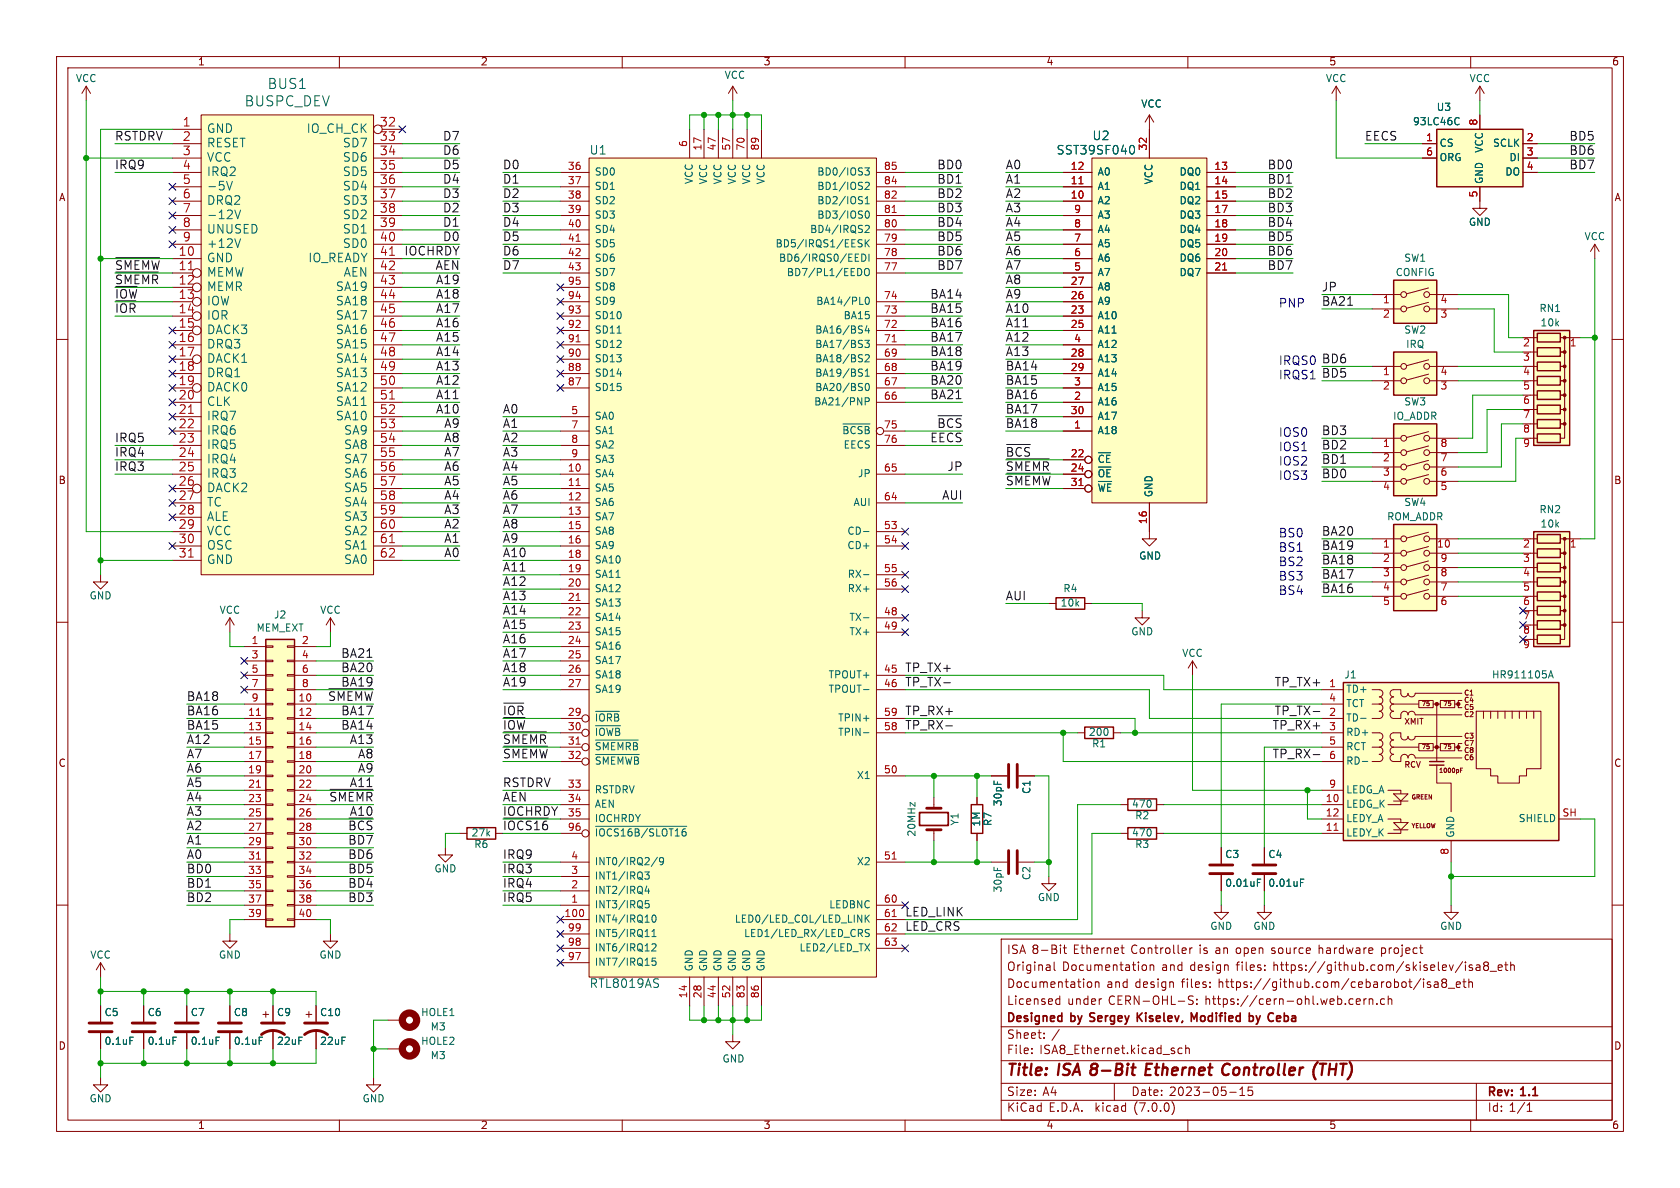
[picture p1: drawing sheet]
<svg xmlns="http://www.w3.org/2000/svg" width="297mm" height="210mm" viewBox="0 0 297 210" stroke-linecap="round" stroke-linejoin="round" font-family="sans-serif">
<defs><g id="words">
<g font-size="2.8" fill="#840000">
<text x="178" y="190.8">Title:</text>
<text x="187.1" y="190.8">ISA 8-Bit</text>
<text x="203.8" y="190.8">Ethernet</text>
<text x="218" y="190.8">Controller</text>
<text x="234.6" y="190.8">(THT)</text>
</g>
<g font-size="2.5" fill="#006464">
<text x="47.3" y="16.1">BUS1</text>
<text x="43.2" y="19.1">BUSPC_DEV</text>
</g>
<g font-size="2.1" fill="#a90000">
<text x="32.3" y="22.6">1</text>
<text x="67.1" y="22.6">32</text>
<text x="32.3" y="25.1">2</text>
<text x="32.3" y="27.7">3</text>
<text x="67.1" y="25.1">33</text>
<text x="67.1" y="27.7">34</text>
<text x="32.3" y="30.2">4</text>
<text x="32.3" y="32.8">5</text>
<text x="32.3" y="35.3">6</text>
<text x="67.1" y="30.2">35</text>
<text x="67.1" y="32.8">36</text>
<text x="67.1" y="35.3">37</text>
<text x="32.3" y="37.8">7</text>
<text x="32.3" y="40.4">8</text>
<text x="67.1" y="37.8">38</text>
<text x="67.1" y="40.4">39</text>
<text x="31.5" y="45.5">10</text>
<text x="32.3" y="42.9">9</text>
<text x="67.1" y="42.9">40</text>
<text x="67.1" y="45.5">41</text>
<text x="31.5" y="53.1">13</text>
<text x="67.1" y="48">42</text>
<text x="67.1" y="50.5">43</text>
<text x="67.1" y="53.1">44</text>
<text x="31.5" y="55.6">14</text>
<text x="31.5" y="58.2">15</text>
<text x="67.1" y="55.6">45</text>
<text x="67.1" y="58.2">46</text>
<text x="31.5" y="60.7">16</text>
<text x="31.5" y="63.2">17</text>
<text x="31.5" y="65.8">18</text>
<text x="67.1" y="60.7">47</text>
<text x="67.1" y="63.2">48</text>
<text x="67.1" y="65.8">49</text>
<text x="31.5" y="68.3">19</text>
<text x="31.5" y="70.9">20</text>
<text x="67.1" y="68.3">50</text>
<text x="67.1" y="70.9">51</text>
<text x="31.5" y="73.4">21</text>
<text x="31.5" y="75.9">22</text>
<text x="67.1" y="73.4">52</text>
<text x="67.1" y="75.9">53</text>
<text x="31.5" y="78.5">23</text>
<text x="31.5" y="81">24</text>
<text x="31.5" y="83.6">25</text>
<text x="67.1" y="78.5">54</text>
<text x="67.1" y="81">55</text>
<text x="67.1" y="83.6">56</text>
<text x="31.5" y="86.1">26</text>
<text x="31.5" y="88.6">27</text>
<text x="67.1" y="86.1">57</text>
<text x="67.1" y="88.6">58</text>
<text x="31.5" y="91.2">28</text>
<text x="31.5" y="93.7">29</text>
<text x="67.1" y="91.2">59</text>
<text x="67.1" y="93.7">60</text>
<text x="31.5" y="96.3">30</text>
<text x="31.5" y="98.8">31</text>
<text x="67.1" y="96.3">61</text>
<text x="67.1" y="98.8">62</text>
</g>
<g font-size="2.1" fill="#006464">
<text x="36.6" y="23.8">GND</text>
<text x="54.1" y="23.8">IO_CH_CK</text>
<text x="36.6" y="26.4">RESET</text>
<text x="36.6" y="28.9">VCC</text>
<text x="60.5" y="26.4">SD7</text>
<text x="60.5" y="28.9">SD6</text>
<text x="104.2" y="27.6">U1</text>
<text x="186.7" y="27.6">SST39SF040</text>
<text x="193.1" y="25.1">U2</text>
<text x="36.6" y="31.4">IRQ2</text>
<text x="36.6" y="34">-5V</text>
<text x="60.5" y="31.4">SD5</text>
<text x="60.5" y="34">SD4</text>
<text x="36.6" y="36.5">DRQ2</text>
<text x="36.6" y="39.1">-12V</text>
<text x="36.6" y="41.6">UNUSED</text>
<text x="60.5" y="36.5">SD3</text>
<text x="60.5" y="39.1">SD2</text>
<text x="60.5" y="41.6">SD1</text>
<text x="36.6" y="46.7">GND</text>
<text x="36.6" y="44.1">+12V</text>
<text x="54.4" y="46.7">IO_READY</text>
<text x="60.5" y="44.1">SD0</text>
<text x="36.6" y="49.2">MEMW</text>
<text x="36.6" y="51.8">MEMR</text>
<text x="59.3" y="51.8">SA19</text>
<text x="60.7" y="49.2">AEN</text>
<text x="36.6" y="54.3">IOW</text>
<text x="36.6" y="56.8">IOR</text>
<text x="36.6" y="59.4">DACK3</text>
<text x="59.3" y="54.3">SA18</text>
<text x="59.3" y="56.8">SA17</text>
<text x="59.3" y="59.4">SA16</text>
<text x="36.6" y="61.9">DRQ3</text>
<text x="36.6" y="64.5">DACK1</text>
<text x="59.3" y="61.9">SA15</text>
<text x="59.3" y="64.5">SA14</text>
<text x="36.6" y="67">DRQ1</text>
<text x="36.6" y="69.5">DACK0</text>
<text x="59.3" y="67">SA13</text>
<text x="59.3" y="69.5">SA12</text>
<text x="36.6" y="72.1">CLK</text>
<text x="36.6" y="74.6">IRQ7</text>
<text x="36.6" y="77.2">IRQ6</text>
<text x="59.3" y="72.1">SA11</text>
<text x="59.3" y="74.6">SA10</text>
<text x="60.7" y="77.2">SA9</text>
<text x="36.6" y="79.7">IRQ5</text>
<text x="36.6" y="82.2">IRQ4</text>
<text x="60.7" y="79.7">SA8</text>
<text x="60.7" y="82.2">SA7</text>
<text x="36.6" y="84.8">IRQ3</text>
<text x="36.6" y="87.3">DACK2</text>
<text x="36.6" y="89.9">TC</text>
<text x="60.7" y="84.8">SA6</text>
<text x="60.7" y="87.3">SA5</text>
<text x="60.7" y="89.9">SA4</text>
<text x="36.6" y="92.4">ALE</text>
<text x="36.6" y="94.9">VCC</text>
<text x="60.7" y="92.4">SA3</text>
<text x="60.7" y="94.9">SA2</text>
<text x="36.6" y="97.5">OSC</text>
<text x="36.6" y="100">GND</text>
<text x="60.7" y="97.5">SA1</text>
<text x="60.7" y="100">SA0</text>
<text x="104.2" y="174.9">RTL8019AS</text>
</g>
<g font-size="2.1" fill="#0f0f0f">
<text x="20.3" y="25.1">RSTDRV</text>
<text x="78.2" y="27.6">D6</text>
<text x="78.2" y="25.1">D7</text>
<text x="241.3" y="25.1">EECS</text>
<text x="277.4" y="25.1">BD5</text>
<text x="277.4" y="27.6">BD6</text>
<text x="20.3" y="30.2">IRQ9</text>
<text x="78.2" y="35.2">D3</text>
<text x="78.2" y="30.2">D5</text>
<text x="78.2" y="32.7">D4</text>
<text x="88.9" y="32.7">D1</text>
<text x="88.9" y="35.2">D2</text>
<text x="88.9" y="30.2">D0</text>
<text x="165.6" y="30.2">BD0</text>
<text x="165.6" y="32.7">BD1</text>
<text x="165.6" y="35.2">BD2</text>
<text x="177.8" y="35.2">A2</text>
<text x="177.8" y="30.2">A0</text>
<text x="177.8" y="32.7">A1</text>
<text x="224" y="32.7">BD1</text>
<text x="224" y="30.2">BD0</text>
<text x="224" y="35.2">BD2</text>
<text x="277.4" y="30.2">BD7</text>
<text x="78.2" y="40.3">D1</text>
<text x="78.2" y="37.8">D2</text>
<text x="88.9" y="40.3">D4</text>
<text x="88.9" y="37.8">D3</text>
<text x="165.6" y="40.3">BD4</text>
<text x="165.6" y="37.8">BD3</text>
<text x="177.8" y="37.8">A3</text>
<text x="177.8" y="40.3">A4</text>
<text x="224" y="37.8">BD3</text>
<text x="224" y="40.3">BD4</text>
<text x="20.3" y="47.9">~{SMEMW}11</text>
<text x="71.4" y="45.4">IOCHRDY</text>
<text x="76.9" y="47.9">AEN</text>
<text x="78.2" y="42.9">D0</text>
<text x="88.9" y="47.9">D7</text>
<text x="88.9" y="45.4">D6</text>
<text x="88.9" y="42.9">D5</text>
<text x="165.6" y="45.4">BD6</text>
<text x="165.6" y="47.9">BD7</text>
<text x="165.6" y="42.9">BD5</text>
<text x="177.8" y="47.9">A7</text>
<text x="177.8" y="42.9">A5</text>
<text x="177.8" y="45.4">A6</text>
<text x="224" y="45.4">BD6</text>
<text x="224" y="47.9">BD7</text>
<text x="224" y="42.9">BD5</text>
<text x="20.3" y="53">~{IOW}</text>
<text x="20.3" y="50.5">~{SMEMR} 12</text>
<text x="77" y="50.5">A19</text>
<text x="77" y="53">A18</text>
<text x="164.4" y="53">BA14</text>
<text x="177.8" y="50.5">A8</text>
<text x="177.8" y="53">A9</text>
<text x="233.7" y="51.8">JP</text>
<text x="20.3" y="55.6">~{IOR}</text>
<text x="77" y="55.6">A17</text>
<text x="77" y="58.1">A16</text>
<text x="164.4" y="55.6">BA15</text>
<text x="164.4" y="58.1">BA16</text>
<text x="177.8" y="55.6">A10</text>
<text x="177.8" y="58.1">A11</text>
<text x="233.7" y="54.3">BA21</text>
<text x="77" y="65.7">A13</text>
<text x="77" y="60.6">A15</text>
<text x="77" y="63.2">A14</text>
<text x="164.4" y="60.6">BA17</text>
<text x="164.4" y="65.7">BA19</text>
<text x="164.4" y="63.2">BA18</text>
<text x="177.8" y="60.6">A12</text>
<text x="177.8" y="63.2">A13</text>
<text x="177.8" y="65.7">BA14</text>
<text x="77" y="70.8">A11</text>
<text x="77" y="68.3">A12</text>
<text x="164.4" y="70.8">BA21</text>
<text x="164.4" y="68.3">BA20</text>
<text x="177.8" y="70.8">BA16</text>
<text x="177.8" y="68.3">BA15</text>
<text x="77" y="73.3">A10</text>
<text x="78.4" y="75.9">A9</text>
<text x="88.9" y="73.3">A0</text>
<text x="88.9" y="75.9">A1</text>
<text x="165.6" y="75.9">~{BCS}</text>
<text x="177.8" y="73.3">BA17</text>
<text x="177.8" y="75.9">BA18</text>
<text x="233.7" y="77.2">BD3</text>
<text x="20.3" y="83.5">IRQ3</text>
<text x="20.3" y="78.4">IRQ5</text>
<text x="20.3" y="81">IRQ4</text>
<text x="78.4" y="78.4">A8</text>
<text x="78.4" y="81">A7</text>
<text x="78.4" y="83.5">A6</text>
<text x="88.9" y="83.5">A4</text>
<text x="88.9" y="81">A3</text>
<text x="88.9" y="78.4">A2</text>
<text x="164.4" y="78.4">EECS</text>
<text x="167.4" y="83.5">JP</text>
<text x="177.8" y="81">~{BCS}</text>
<text x="177.8" y="83.5">~{SMEMR}</text>
<text x="233.7" y="79.7">BD2</text>
<text x="233.7" y="82.2">BD1</text>
<text x="78.4" y="86">A5</text>
<text x="78.4" y="88.6">A4</text>
<text x="88.9" y="86">A5</text>
<text x="88.9" y="88.6">A6</text>
<text x="166.5" y="88.6">AUI</text>
<text x="177.8" y="86">~{SMEMW}</text>
<text x="233.7" y="84.8">BD0</text>
<text x="78.4" y="93.7">A2</text>
<text x="78.4" y="91.1">A3</text>
<text x="88.9" y="93.7">A8</text>
<text x="88.9" y="91.1">A7</text>
<text x="233.7" y="94.9">BA20</text>
<text x="78.4" y="96.2">A1</text>
<text x="78.4" y="98.7">A0</text>
<text x="88.9" y="101.3">A11</text>
<text x="88.9" y="96.2">A9</text>
<text x="88.9" y="98.7">A10</text>
<text x="233.7" y="100">BA18</text>
<text x="233.7" y="97.5">BA19</text>
<text x="88.9" y="106.4">A13</text>
<text x="88.9" y="103.8">A12</text>
<text x="177.8" y="106.4">AUI</text>
<text x="233.7" y="105.1">BA16</text>
<text x="233.7" y="102.6">BA17</text>
<text x="88.9" y="108.9">A14</text>
<text x="88.9" y="114">A16</text>
<text x="88.9" y="111.4">A15</text>
<text x="60.2" y="119.1">BA20</text>
<text x="60.2" y="116.5">BA21</text>
<text x="88.9" y="116.5">A17</text>
<text x="88.9" y="119.1">A18</text>
<text x="160" y="119.1">TP_TX+</text>
<text x="33" y="124.1">BA18</text>
<text x="57.9" y="124.1">~{SMEMW}</text>
<text x="60.2" y="121.6">BA19</text>
<text x="88.9" y="121.6">A19</text>
<text x="160" y="121.6">TP_TX-</text>
<text x="225.3" y="121.6">TP_TX+</text>
<text x="33" y="129.2">BA15</text>
<text x="33" y="131.8">A12</text>
<text x="33" y="126.7">BA16</text>
<text x="60.2" y="126.7">BA17</text>
<text x="60.2" y="129.2">BA14</text>
<text x="61.8" y="131.8">A13</text>
<text x="88.9" y="131.8">~{SMEMR}</text>
<text x="88.9" y="129.2">~{IOW}</text>
<text x="88.9" y="126.7">~{IOR}</text>
<text x="160" y="129.2">TP_RX-</text>
<text x="160" y="126.7">TP_RX+</text>
<text x="224.9" y="129.2">TP_RX+</text>
<text x="225.3" y="126.7">TP_TX-</text>
<text x="33" y="134.3">A7</text>
<text x="33" y="136.8">A6</text>
<text x="63.2" y="134.3">A8</text>
<text x="63.2" y="136.8">A9</text>
<text x="88.9" y="134.3">~{SMEMW}</text>
<text x="224.9" y="134.3">TP_RX-</text>
<text x="33" y="139.4">A5</text>
<text x="33" y="141.9">A4</text>
<text x="58.1" y="141.9">~{SMEMR}</text>
<text x="61.8" y="139.4">A11</text>
<text x="88.9" y="139.4">RSTDRV</text>
<text x="88.9" y="141.9">AEN</text>
<text x="33" y="147">A2</text>
<text x="33" y="149.5">A1</text>
<text x="33" y="144.5">A3</text>
<text x="61.5" y="147">~{BCS}</text>
<text x="61.5" y="149.5">BD7</text>
<text x="61.8" y="144.5">A10</text>
<text x="88.9" y="144.5">IOCHRDY</text>
<text x="88.9" y="147">~{IOCS16}</text>
<text x="33" y="154.6">BD0</text>
<text x="33" y="152.1">A0</text>
<text x="61.5" y="152.1">BD6</text>
<text x="61.5" y="154.6">BD5</text>
<text x="88.9" y="152.1">IRQ9</text>
<text x="88.9" y="154.6">IRQ3</text>
<text x="33" y="157.2">BD1</text>
<text x="33" y="159.7">BD2</text>
<text x="61.5" y="157.2">BD4</text>
<text x="61.5" y="159.7">BD3</text>
<text x="88.9" y="157.2">IRQ4</text>
<text x="88.9" y="159.7">IRQ5</text>
<text x="160" y="162.2">LED_LINK</text>
<text x="160" y="164.8">LED_CRS</text>
</g>
<g font-size="2.1" fill="#0000c2">
<text x="226.1" y="54.6">PNP</text>
<text x="226.1" y="64.8">IRQS0 BD6</text>
<text x="226.1" y="67.3">IRQS1 BD5</text>
<text x="226.1" y="77.5">IOS0</text>
<text x="226.1" y="80">IOS1</text>
<text x="226.1" y="82.6">IOS2</text>
<text x="226.1" y="85.1">IOS3</text>
<text x="226.1" y="95.3">BS0</text>
<text x="226.1" y="97.8">BS1</text>
<text x="226.1" y="100.3">BS2</text>
<text x="226.1" y="105.4">BS4</text>
<text x="226.1" y="102.9">BS3</text>
</g>
<g font-size="2.1" fill="#840000">
<text x="178" y="171.9">Original</text>
<text x="178" y="168.9">ISA 8-Bit</text>
<text x="187.8" y="171.9">Documentation</text>
<text x="189.7" y="168.9">Ethernet</text>
<text x="200" y="168.9">Controller</text>
<text x="205.4" y="171.9">and</text>
<text x="210.4" y="171.9">design</text>
<text x="212.1" y="168.9">is an open</text>
<text x="218.7" y="171.9">files:</text>
<text x="225.1" y="168.9">source</text>
<text x="225.3" y="171.9">https://github.com/skiselev/isa8_eth</text>
<text x="233.5" y="168.9">hardware</text>
<text x="244.6" y="168.9">project</text>
<text x="178" y="177.9">Licensed</text>
<text x="178" y="174.9">Documentation</text>
<text x="188.7" y="177.9">under</text>
<text x="195.6" y="174.9">and</text>
<text x="196" y="177.9">CERN-OHL-S:</text>
<text x="200.7" y="174.9">design</text>
<text x="208.9" y="174.9">files:</text>
<text x="213.1" y="177.9">https://cern-ohl.web.cern.ch</text>
<text x="215.5" y="174.9">https://github.com/cebarobot/isa8_eth</text>
<text x="178" y="183.9">Sheet:</text>
<text x="178" y="181.1">Designed</text>
<text x="185.9" y="183.9">/</text>
<text x="189.4" y="181.1">by Sergey</text>
<text x="202.1" y="181.1">Kiselev,</text>
<text x="212" y="181.1">Modified</text>
<text x="222.8" y="181.1">by Ceba</text>
<text x="178" y="186.6">File:</text>
<text x="183.8" y="186.6">ISA8_Ethernet.kicad_sch</text>
<text x="178" y="196.8">KiCad</text>
<text x="178" y="194">Size:</text>
<text x="184.3" y="194">A4</text>
<text x="185.4" y="196.8">E.D.A.</text>
<text x="193.7" y="196.8">kicad</text>
<text x="200" y="194">Date:</text>
<text x="200.6" y="196.8">(7.0.0)</text>
<text x="206.7" y="194">2023-05-15</text>
<text x="263" y="194.2">Rev:</text>
<text x="263" y="196.8">Id: 1/1</text>
<text x="269" y="194.2">1.1</text>
</g>
<g font-size="1.8" fill="#840000">
<text x="35" y="11.8">1</text>
<text x="85" y="11.8">2</text>
<text x="135" y="11.8">3</text>
<text x="185" y="11.8">4</text>
<text x="235" y="11.8">5</text>
<text x="285" y="11.8">6</text>
<text x="10.4" y="35.8">A</text>
<text x="285.4" y="35.8">A</text>
<text x="269.2" y="64.1">3</text>
<text x="269.2" y="69.2">5</text>
<text x="269.2" y="71.8">6</text>
<text x="269.2" y="76.8">8</text>
<text x="10.3" y="85.8">B</text>
<text x="285.3" y="85.8">B</text>
<text x="269.2" y="99.7">3</text>
<text x="269.2" y="104.8">5</text>
<text x="269.2" y="107.3">6</text>
<text x="269.2" y="112.4">8</text>
<text x="10.3" y="135.8">C</text>
<text x="285.3" y="135.8">C</text>
<text x="10.3" y="185.8">D</text>
<text x="285.3" y="185.8">D</text>
<text x="35" y="199.8">1</text>
<text x="85" y="199.8">2</text>
<text x="135" y="199.8">3</text>
<text x="185" y="199.8">4</text>
<text x="235" y="199.8">5</text>
<text x="285" y="199.8">6</text>
</g>
<g font-size="1.8" fill="#006464">
<text x="13.4" y="14.8">VCC</text>
<text x="128" y="14.2">VCC</text>
<text x="234.3" y="14.8">VCC</text>
<text x="259.7" y="14.8">VCC</text>
<text x="201.7" y="19.3">VCC</text>
<text x="249.7" y="22.4">93LC46C</text>
<text x="253.9" y="19.9">U3</text>
<text x="254.5" y="26.2">CS</text>
<text x="254.5" y="28.8">ORG</text>
<text x="262.4" y="27.1" transform="rotate(-90 262.4 27.1)">VCC</text>
<text x="263.8" y="26.2">SCLK</text>
<text x="266.7" y="28.8">DI</text>
<text x="105.2" y="31.3">SD0</text>
<text x="105.2" y="33.8">SD1</text>
<text x="122.7" y="32.7" transform="rotate(-90 122.7 32.7)">VCC</text>
<text x="125.3" y="32.7" transform="rotate(-90 125.3 32.7)">VCC</text>
<text x="127.8" y="32.7" transform="rotate(-90 127.8 32.7)">VCC</text>
<text x="130.4" y="32.7" transform="rotate(-90 130.4 32.7)">VCC</text>
<text x="132.9" y="32.7" transform="rotate(-90 132.9 32.7)">VCC</text>
<text x="135.4" y="32.7" transform="rotate(-90 135.4 32.7)">VCC</text>
<text x="144.4" y="33.8">BD1/IOS2</text>
<text x="144.4" y="31.3">BD0/IOS3</text>
<text x="194.1" y="33.8">A1</text>
<text x="194.1" y="31.3">A0</text>
<text x="204" y="32.7" transform="rotate(-90 204 32.7)">VCC</text>
<text x="208.4" y="31.3">DQ0</text>
<text x="208.4" y="33.8">DQ1</text>
<text x="262.4" y="32.5" transform="rotate(-90 262.4 32.5)">GND</text>
<text x="266" y="31.3">DO</text>
<text x="105.2" y="36.4">SD2</text>
<text x="105.2" y="38.9">SD3</text>
<text x="105.2" y="41.5">SD4</text>
<text x="143.1" y="41.5">BD4/IRQS2</text>
<text x="144.4" y="38.9">BD3/IOS0</text>
<text x="144.4" y="36.4">BD2/IOS1</text>
<text x="194.1" y="36.4">A2</text>
<text x="194.1" y="41.5">A4</text>
<text x="194.1" y="38.9">A3</text>
<text x="208.4" y="36.4">DQ2</text>
<text x="208.4" y="38.9">DQ3</text>
<text x="208.4" y="41.5">DQ4</text>
<text x="259.6" y="40.2">GND</text>
<text x="105.2" y="44">SD5</text>
<text x="105.2" y="46.5">SD6</text>
<text x="137" y="44">BD5/IRQS1/EESK</text>
<text x="137.6" y="46.5">BD6/IRQS0/EEDI</text>
<text x="194.1" y="46.5">A6</text>
<text x="194.1" y="44">A5</text>
<text x="208.4" y="44">DQ5</text>
<text x="208.4" y="46.5">DQ6</text>
<text x="248.2" y="46.5">SW1</text>
<text x="280.1" y="42.7">VCC</text>
<text x="105.2" y="49.1">SD7</text>
<text x="105.2" y="51.6">SD8</text>
<text x="139" y="49.1">BD7/PL1/EEDO</text>
<text x="194.1" y="51.6">A8</text>
<text x="194.1" y="49.1">A7</text>
<text x="208.4" y="49.1">DQ7</text>
<text x="246.7" y="49.1">CONFIG</text>
<text x="105.2" y="59.2">SD11</text>
<text x="105.2" y="56.7">SD10</text>
<text x="105.2" y="54.2">SD9</text>
<text x="144" y="59.2">BA16/BS4</text>
<text x="144.2" y="54.2">BA14/PL0</text>
<text x="149" y="56.7">BA15</text>
<text x="194.1" y="56.7">A10</text>
<text x="194.1" y="59.2">A11</text>
<text x="194.1" y="54.2">A9</text>
<text x="248.2" y="59.2">SW2</text>
<text x="272.1" y="55.4">RN1</text>
<text x="272.3" y="58">10k</text>
<text x="105.2" y="64.3">SD13</text>
<text x="105.2" y="61.8">SD12</text>
<text x="144" y="64.3">BA18/BS2</text>
<text x="144" y="61.8">BA17/BS3</text>
<text x="194.1" y="64.3">A13</text>
<text x="194.1" y="61.8">A12</text>
<text x="248.5" y="61.8">IRQ</text>
<text x="105.2" y="69.4">SD15</text>
<text x="105.2" y="66.9">SD14</text>
<text x="143.8" y="71.9">BA21/PNP</text>
<text x="144" y="69.4">BA20/BS0</text>
<text x="144" y="66.9">BA19/BS1</text>
<text x="194.1" y="71.9">A16</text>
<text x="194.1" y="66.9">A14</text>
<text x="194.1" y="69.4">A15</text>
<text x="248.2" y="71.9">SW3</text>
<text x="105.2" y="74.5">SA0</text>
<text x="105.2" y="77">SA1</text>
<text x="148.8" y="77.6">~{BCSB}</text>
<text x="194.1" y="77">A18</text>
<text x="194.1" y="74.5">A17</text>
<text x="246.2" y="74.5">IO_ADDR</text>
<text x="105.2" y="79.6">SA2</text>
<text x="105.2" y="82.1">SA3</text>
<text x="149" y="79.6">EECS</text>
<text x="194.1" y="82.7">~{CE}</text>
<text x="105.2" y="84.6">SA4</text>
<text x="105.2" y="87.2">SA5</text>
<text x="105.2" y="89.7">SA6</text>
<text x="150.8" y="89.7">AUI</text>
<text x="151.6" y="84.6">JP</text>
<text x="194.1" y="85.3">~{OE}</text>
<text x="194.1" y="87.8">~{WE}</text>
<text x="204" y="87.9" transform="rotate(-90 204 87.9)">GND</text>
<text x="248.2" y="89.7">SW4</text>
<text x="105.2" y="92.3">SA7</text>
<text x="105.2" y="94.8">SA8</text>
<text x="149.7" y="94.8">CD-</text>
<text x="245.2" y="92.3">ROM_ADDR</text>
<text x="272.1" y="91">RN2</text>
<text x="272.3" y="93.5">10k</text>
<text x="105.2" y="97.3">SA9</text>
<text x="105.2" y="99.9">SA10</text>
<text x="149.7" y="97.3">CD+</text>
<text x="201.3" y="99.2">GND</text>
<text x="15.8" y="106.2">GND</text>
<text x="105.2" y="102.4">SA11</text>
<text x="105.2" y="105">SA12</text>
<text x="105.2" y="107.5">SA13</text>
<text x="149.7" y="102.4">RX-</text>
<text x="149.7" y="105">RX+</text>
<text x="187.4" y="107.5">10k</text>
<text x="187.9" y="105">R4</text>
<text x="38.8" y="108.8">VCC</text>
<text x="45.3" y="111.9">MEM_EXT</text>
<text x="48.4" y="109.6">J2</text>
<text x="56.5" y="108.8">VCC</text>
<text x="105.2" y="110">SA14</text>
<text x="105.2" y="112.6">SA15</text>
<text x="150" y="110">TX-</text>
<text x="150" y="112.6">TX+</text>
<text x="199.9" y="112.6">GND</text>
<text x="105.2" y="115.1">SA16</text>
<text x="105.2" y="117.7">SA17</text>
<text x="208.9" y="116.4">VCC</text>
<text x="105.2" y="120.2">SA18</text>
<text x="105.2" y="122.7">SA19</text>
<text x="146.4" y="120.2">TPOUT+</text>
<text x="146.4" y="122.7">TPOUT-</text>
<text x="237.6" y="120.2">J1</text>
<text x="238" y="122.7">TD+</text>
<text x="238" y="125.3">TCT</text>
<text x="263.7" y="120.2">HR911105A</text>
<text x="105.2" y="128.4">~{IORB}</text>
<text x="105.2" y="131">~{IOWB}</text>
<text x="148.1" y="130.4">TPIN-</text>
<text x="148.1" y="127.8">TPIN+</text>
<text x="192.4" y="130.4">200</text>
<text x="238" y="127.8">TD-</text>
<text x="238" y="130.4">RD+</text>
<text x="105.2" y="133.5">~{SMEMRB}</text>
<text x="105.2" y="136.1">~{SMEMWB}</text>
<text x="151.4" y="138">X1</text>
<text x="193" y="132.4">R1</text>
<text x="238" y="132.9">RCT</text>
<text x="238" y="135.4">RD-</text>
<text x="105.2" y="140.5">RSTDRV</text>
<text x="105.2" y="143.1">AEN</text>
<text x="177.4" y="142.6" transform="rotate(-90 177.4 142.6)">30pF</text>
<text x="182.4" y="140.4" transform="rotate(-90 182.4 140.4)">C1</text>
<text x="200.1" y="143.1">470</text>
<text x="238" y="143.1">LEDG_K</text>
<text x="238" y="140.5">LEDG_A</text>
<text x="83.3" y="148.1">27k</text>
<text x="105.2" y="145.6">IOCHRDY</text>
<text x="105.2" y="148.8">~{IOCS16B/SLOT16}</text>
<text x="162.1" y="148" transform="rotate(-90 162.1 148)">20MHz</text>
<text x="169.7" y="146" transform="rotate(-90 169.7 146)">Y1</text>
<text x="173.5" y="146.2" transform="rotate(-90 173.5 146.2)">1M</text>
<text x="175.6" y="146.1" transform="rotate(-90 175.6 146.1)">R7</text>
<text x="200.1" y="148.1">470</text>
<text x="200.6" y="145.1">R2</text>
<text x="238" y="148.1">LEDY_K</text>
<text x="238" y="145.6">LEDY_A</text>
<text x="257.4" y="148.1" transform="rotate(-90 257.4 148.1)">GND</text>
<text x="268.4" y="145.6">SHIELD</text>
<text x="76.7" y="154.5">GND</text>
<text x="83.8" y="150.2">R6</text>
<text x="105.2" y="155.8">INT1/IRQ3</text>
<text x="105.2" y="153.2">INT0/IRQ2/9</text>
<text x="151.4" y="153.2">X2</text>
<text x="182.4" y="155.6" transform="rotate(-90 182.4 155.6)">C2</text>
<text x="200.6" y="150.2">R3</text>
<text x="216.5" y="152">C3</text>
<text x="224.2" y="152">C4</text>
<text x="105.2" y="160.8">INT3/IRQ5</text>
<text x="105.2" y="158.3">INT2/IRQ4</text>
<text x="146.5" y="160.8">LEDBNC</text>
<text x="177.4" y="157.8" transform="rotate(-90 177.4 157.8)">30pF</text>
<text x="183.4" y="159.6">GND</text>
<text x="216.5" y="157">0.01uF</text>
<text x="224.2" y="157">0.01uF</text>
<text x="105.2" y="163.4">INT4/IRQ10</text>
<text x="105.2" y="165.9">INT5/IRQ11</text>
<text x="129.8" y="163.4">LED0/LED_COL/LED_LINK</text>
<text x="131.4" y="165.9">LED1/LED_RX/LED_CRS</text>
<text x="213.9" y="164.7">GND</text>
<text x="221.5" y="164.7">GND</text>
<text x="254.5" y="164.7">GND</text>
<text x="15.9" y="169.7">VCC</text>
<text x="38.6" y="169.7">GND</text>
<text x="56.4" y="169.7">GND</text>
<text x="105.2" y="171">INT7/IRQ15</text>
<text x="105.2" y="168.5">INT6/IRQ12</text>
<text x="122.7" y="171.7" transform="rotate(-90 122.7 171.7)">GND</text>
<text x="125.3" y="171.7" transform="rotate(-90 125.3 171.7)">GND</text>
<text x="127.8" y="171.7" transform="rotate(-90 127.8 171.7)">GND</text>
<text x="130.4" y="171.7" transform="rotate(-90 130.4 171.7)">GND</text>
<text x="132.9" y="171.7" transform="rotate(-90 132.9 171.7)">GND</text>
<text x="135.4" y="171.7" transform="rotate(-90 135.4 171.7)">GND</text>
<text x="141.2" y="168.5">LED2/LED_TX</text>
<text x="18.4" y="179.9">C5</text>
<text x="26" y="179.9">C6</text>
<text x="33.7" y="179.9">C7</text>
<text x="41.3" y="179.9">C8</text>
<text x="48.9" y="179.9">C9</text>
<text x="56.5" y="179.9">C10</text>
<text x="74.4" y="179.9">HOLE1</text>
<text x="18.4" y="185">0.1uF</text>
<text x="26" y="185">0.1uF</text>
<text x="33.7" y="185">0.1uF</text>
<text x="41.3" y="185">0.1uF</text>
<text x="48.9" y="185">22uF</text>
<text x="56.5" y="185">22uF</text>
<text x="74.4" y="185">HOLE2</text>
<text x="76.1" y="182.4">M3</text>
<text x="76.1" y="187.5">M3</text>
<text x="127.7" y="188.1">GND</text>
<text x="15.8" y="195.1">GND</text>
<text x="64" y="195.1">GND</text>
</g>
<g font-size="1.8" fill="#a90000">
<text x="261.4" y="22.3" transform="rotate(-90 261.4 22.3)">8</text>
<text x="121.7" y="26" transform="rotate(-90 121.7 26)">6</text>
<text x="124.2" y="26.7" transform="rotate(-90 124.2 26.7)">17</text>
<text x="126.7" y="26.7" transform="rotate(-90 126.7 26.7)">47</text>
<text x="129.3" y="26.7" transform="rotate(-90 129.3 26.7)">57</text>
<text x="131.8" y="26.7" transform="rotate(-90 131.8 26.7)">70</text>
<text x="134.4" y="26.7" transform="rotate(-90 134.4 26.7)">89</text>
<text x="202.9" y="26.7" transform="rotate(-90 202.9 26.7)">32</text>
<text x="252.1" y="25.1">1</text>
<text x="252.1" y="27.7">6</text>
<text x="269.8" y="25.1">2</text>
<text x="269.8" y="27.7">3</text>
<text x="100.3" y="30.2">36</text>
<text x="100.3" y="32.8">37</text>
<text x="100.3" y="35.3">38</text>
<text x="156.2" y="35.3">82</text>
<text x="156.2" y="32.8">84</text>
<text x="156.2" y="30.2">85</text>
<text x="189.2" y="35.3">10</text>
<text x="189.2" y="32.8">11</text>
<text x="189.2" y="30.2">12</text>
<text x="214.6" y="30.2">13</text>
<text x="214.6" y="32.8">14</text>
<text x="214.6" y="35.3">15</text>
<text x="261.4" y="35" transform="rotate(-90 261.4 35)">5</text>
<text x="269.8" y="30.2">4</text>
<text x="100.3" y="37.8">39</text>
<text x="100.3" y="40.4">40</text>
<text x="156.2" y="40.4">80</text>
<text x="156.2" y="37.8">81</text>
<text x="189.8" y="40.4">8</text>
<text x="189.8" y="37.8">9</text>
<text x="214.6" y="37.8">17</text>
<text x="214.6" y="40.4">18</text>
<text x="100.3" y="42.9">41</text>
<text x="100.3" y="45.5">42</text>
<text x="156.2" y="45.5">78</text>
<text x="156.2" y="42.9">79</text>
<text x="189.8" y="45.5">6</text>
<text x="189.8" y="42.9">7</text>
<text x="214.6" y="42.9">19</text>
<text x="214.6" y="45.5">20</text>
<text x="100.3" y="48">43</text>
<text x="100.3" y="53.1">94</text>
<text x="100.3" y="50.5">95</text>
<text x="156.2" y="53.1">74</text>
<text x="156.2" y="48">77</text>
<text x="189.2" y="53.1">26</text>
<text x="189.2" y="50.5">27</text>
<text x="189.8" y="48">5</text>
<text x="214.6" y="48">21</text>
<text x="244.4" y="54">1</text>
<text x="254.6" y="54">4</text>
<text x="100.3" y="58.2">92</text>
<text x="100.3" y="55.6">93</text>
<text x="156.2" y="58.2">72</text>
<text x="156.2" y="55.6">73</text>
<text x="189.2" y="55.6">23</text>
<text x="189.2" y="58.2">25</text>
<text x="244.4" y="56.5">2</text>
<text x="254.6" y="56.5">3</text>
<text x="100.3" y="65.8">88</text>
<text x="100.3" y="63.2">90</text>
<text x="100.3" y="60.7">91</text>
<text x="156.2" y="65.8">68</text>
<text x="156.2" y="63.2">69</text>
<text x="156.2" y="60.7">71</text>
<text x="189.2" y="63.2">28</text>
<text x="189.2" y="65.8">29</text>
<text x="189.8" y="60.7">4</text>
<text x="269.2" y="61.6">2</text>
<text x="277.5" y="61.6">1</text>
<text x="100.3" y="68.3">87</text>
<text x="156.2" y="70.9">66</text>
<text x="156.2" y="68.3">67</text>
<text x="189.8" y="70.9">2</text>
<text x="189.8" y="68.3">3</text>
<text x="244.4" y="66.7">1</text>
<text x="244.4" y="69.2">2</text>
<text x="254.6" y="69.2">3</text>
<text x="254.6" y="66.7">4</text>
<text x="269.2" y="66.7">4</text>
<text x="100.9" y="73.4">5</text>
<text x="100.9" y="75.9">7</text>
<text x="156.2" y="75.9">75</text>
<text x="189.2" y="73.4">30</text>
<text x="189.8" y="75.9">1</text>
<text x="269.2" y="74.3">7</text>
<text x="100.3" y="83.6">10</text>
<text x="100.9" y="78.5">8</text>
<text x="100.9" y="81">9</text>
<text x="156.2" y="83.6">65</text>
<text x="156.2" y="78.5">76</text>
<text x="189.2" y="81">22</text>
<text x="189.2" y="83.6">24</text>
<text x="244.4" y="79.4">1</text>
<text x="244.4" y="81.9">2</text>
<text x="254.6" y="81.9">7</text>
<text x="254.6" y="79.4">8</text>
<text x="269.2" y="79.4">9</text>
<text x="100.3" y="86.1">11</text>
<text x="100.3" y="88.6">12</text>
<text x="156.2" y="88.6">64</text>
<text x="189.2" y="86.1">31</text>
<text x="244.4" y="84.5">3</text>
<text x="244.4" y="87">4</text>
<text x="254.6" y="87">5</text>
<text x="254.6" y="84.5">6</text>
<text x="100.3" y="91.2">13</text>
<text x="100.3" y="93.7">15</text>
<text x="156.2" y="93.7">53</text>
<text x="202.9" y="92.7" transform="rotate(-90 202.9 92.7)">16</text>
<text x="100.3" y="96.3">16</text>
<text x="100.3" y="98.8">18</text>
<text x="100.3" y="101.3">19</text>
<text x="156.2" y="96.3">54</text>
<text x="156.2" y="101.3">55</text>
<text x="244.4" y="97.2">1</text>
<text x="244.4" y="99.7">2</text>
<text x="254" y="97.2">10</text>
<text x="254.6" y="99.7">9</text>
<text x="269.2" y="97.2">2</text>
<text x="277.5" y="97.2">1</text>
<text x="100.3" y="103.9">20</text>
<text x="100.3" y="106.4">21</text>
<text x="156.2" y="103.9">56</text>
<text x="244.4" y="102.2">3</text>
<text x="244.4" y="104.8">4</text>
<text x="244.4" y="107.3">5</text>
<text x="254.6" y="107.3">6</text>
<text x="254.6" y="104.8">7</text>
<text x="254.6" y="102.2">8</text>
<text x="269.2" y="102.2">4</text>
<text x="100.3" y="109">22</text>
<text x="100.3" y="111.5">23</text>
<text x="156.2" y="109">48</text>
<text x="156.2" y="111.5">49</text>
<text x="269.2" y="109.9">7</text>
<text x="44.4" y="114">1</text>
<text x="44.4" y="116.6">3</text>
<text x="44.4" y="119.1">5</text>
<text x="53.3" y="114">2</text>
<text x="53.3" y="116.6">4</text>
<text x="53.3" y="119.1">6</text>
<text x="100.3" y="114">24</text>
<text x="100.3" y="116.6">25</text>
<text x="100.3" y="119.1">26</text>
<text x="156.2" y="119.1">45</text>
<text x="269.2" y="114.9">9</text>
<text x="44.4" y="121.7">7</text>
<text x="44.4" y="124.2">9</text>
<text x="52.7" y="124.2">10</text>
<text x="53.3" y="121.7">8</text>
<text x="100.3" y="121.7">27</text>
<text x="156.2" y="121.7">46</text>
<text x="234.9" y="121.7">1</text>
<text x="234.9" y="124.2">4</text>
<text x="43.8" y="126.7">11</text>
<text x="43.8" y="129.3">13</text>
<text x="43.8" y="131.8">15</text>
<text x="52.7" y="126.7">12</text>
<text x="52.7" y="129.3">14</text>
<text x="52.7" y="131.8">16</text>
<text x="100.3" y="126.7">29</text>
<text x="100.3" y="129.3">30</text>
<text x="100.3" y="131.8">31</text>
<text x="156.2" y="129.3">58</text>
<text x="156.2" y="126.7">59</text>
<text x="234.9" y="126.7">2</text>
<text x="234.9" y="129.3">3</text>
<text x="234.9" y="131.8">5</text>
<text x="43.8" y="134.4">17</text>
<text x="43.8" y="136.9">19</text>
<text x="52.7" y="134.4">18</text>
<text x="52.7" y="136.9">20</text>
<text x="100.3" y="134.4">32</text>
<text x="156.2" y="136.9">50</text>
<text x="234.9" y="134.4">6</text>
<text x="43.8" y="139.4">21</text>
<text x="43.8" y="142">23</text>
<text x="52.7" y="139.4">22</text>
<text x="52.7" y="142">24</text>
<text x="100.3" y="139.4">33</text>
<text x="100.3" y="142">34</text>
<text x="234.3" y="142">10</text>
<text x="234.9" y="139.4">9</text>
<text x="43.8" y="144.5">25</text>
<text x="43.8" y="147.1">27</text>
<text x="43.8" y="149.6">29</text>
<text x="52.7" y="144.5">26</text>
<text x="52.7" y="147.1">28</text>
<text x="52.7" y="149.6">30</text>
<text x="100.3" y="144.5">35</text>
<text x="100.3" y="147.1">96</text>
<text x="234.3" y="147.1">11</text>
<text x="234.3" y="144.5">12</text>
<text x="276.2" y="144.5">SH</text>
<text x="43.8" y="152.1">31</text>
<text x="43.8" y="154.7">33</text>
<text x="52.7" y="152.1">32</text>
<text x="52.7" y="154.7">34</text>
<text x="100.9" y="154.7">3</text>
<text x="100.9" y="152.1">4</text>
<text x="156.2" y="152.1">51</text>
<text x="256.3" y="151.2" transform="rotate(-90 256.3 151.2)">8</text>
<text x="43.8" y="157.2">35</text>
<text x="43.8" y="159.8">37</text>
<text x="52.7" y="157.2">36</text>
<text x="52.7" y="159.8">38</text>
<text x="100.9" y="159.8">1</text>
<text x="100.9" y="157.2">2</text>
<text x="156.2" y="159.8">60</text>
<text x="43.8" y="162.3">39</text>
<text x="52.7" y="162.3">40</text>
<text x="99.7" y="162.3">100</text>
<text x="100.3" y="167.4">98</text>
<text x="100.3" y="164.8">99</text>
<text x="156.2" y="162.3">61</text>
<text x="156.2" y="164.8">62</text>
<text x="156.2" y="167.4">63</text>
<text x="100.3" y="169.9">97</text>
<text x="121.7" y="176.5" transform="rotate(-90 121.7 176.5)">14</text>
<text x="124.2" y="176.5" transform="rotate(-90 124.2 176.5)">28</text>
<text x="126.7" y="176.5" transform="rotate(-90 126.7 176.5)">44</text>
<text x="129.3" y="176.5" transform="rotate(-90 129.3 176.5)">52</text>
<text x="131.8" y="176.5" transform="rotate(-90 131.8 176.5)">83</text>
<text x="134.4" y="176.5" transform="rotate(-90 134.4 176.5)">86</text>
</g>
<g font-size="1.4" fill="#840000">
<text x="248.3" y="128.3">XMIT</text>
<text x="248.3" y="136">RCV</text>
</g>
<g font-size="1.2" fill="#840000">
<text x="258.7" y="123.2">C1</text>
<text x="258.7" y="124.5">C4</text>
<text x="258.7" y="125.7">C5</text>
<text x="258.7" y="127">C2</text>
<text x="258.7" y="130.8">C3</text>
<text x="258.7" y="134.6">C6</text>
<text x="258.7" y="132.1">C7</text>
<text x="258.7" y="133.4">C8</text>
</g>
<g font-size="1.1" fill="#840000">
<text x="251.3" y="125">75</text>
<text x="255.1" y="125">75</text>
<text x="251.3" y="132.7">75</text>
<text x="254.3" y="136.8">1000pF</text>
<text x="255.1" y="132.7">75</text>
<text x="249.6" y="141.5">GREEN</text>
<text x="249.6" y="146.6">YELLOW</text>
</g>
</g></defs>
<g fill="none" stroke="#840000" stroke-width=".18">
<path d="M10 10h277v190h-277zM12 12h273v186h-273zM15.2 15.2l-.7 1.3M15.2 15.2v2.6M15.2 15.2l.8 1.3M60 10v2M110 10v2M129.5 15.2v2.6M129.5 15.2l-.7 1.3M129.5 15.2l.8 1.3M160 10v2M210 10v2"/>
<path d="M236.2 15.2l-.7 1.3M236.2 15.2v2.6M236.2 15.2l.8 1.3M260 10v2M261.6 15.2l-.7 1.3M261.6 15.2v2.6M261.6 15.2l.8 1.3M30.5 30.5h5.1M30.5 33h5.1M30.5 35.6h5.1M30.5 38.1h5.1M30.5 22.9h5.1"/>
<path d="M30.5 25.4h5.1M30.5 27.9h5.1M35.6 20.3h30.4v81.3h-30.4zM66 30.5h5.1M66 33h5.1M66 35.6h5.1M66 38.1h5.1M66 25.4h5.1M66 27.9h5.1M67.6 22.9h3.5M99.1 30.5h5M99.1 33h5"/>
<path d="M99.1 35.6h5M99.1 38.1h5M104.1 27.9h50.8v144.8h-50.8zM121.9 22.9v5M124.5 22.9v5M127 22.9v5M129.5 22.9v5M132.1 22.9v5M134.6 22.9v5M154.9 30.5h5.1M154.9 33h5.1M154.9 35.6h5.1"/>
<path d="M154.9 38.1h5.1M188 30.5h5M188 33h5M188 35.6h5M188 38.1h5M193 27.9h20.4v61h-20.4zM203.2 20.3v7.6M203.2 20.3l-.8 1.3M203.2 20.3l.8 1.3M213.4 30.5h5M213.4 33h5M213.4 35.6h5"/>
<path d="M213.4 38.1h5M251.5 25.4h2.5M251.5 27.9h2.5M261.6 33v3.8h1.3l-1.3 1.3-1.3-1.3h1.3M261.6 20.3v2.6M269.2 30.5h2.6M269.2 25.4h2.6M269.2 27.9h2.6M10 60h2M30.5 40.6h5.1M30.5 43.2h5.1M30.5 45.7h5.1"/>
<path d="M30.5 48.3h3.5M30.5 58.4h3.5M30.5 55.9h3.5M30.5 53.3h3.5M30.5 50.8h3.5M66 40.6h5.1M66 43.2h5.1M66 45.7h5.1M66 48.3h5.1M66 58.4h5.1M66 55.9h5.1M66 53.3h5.1"/>
<path d="M66 50.8h5.1M99.1 40.6h5M99.1 43.2h5M99.1 45.7h5M99.1 48.3h5M99.1 58.4h5M99.1 55.9h5M99.1 53.3h5M99.1 50.8h5M154.9 40.6h5.1M154.9 43.2h5.1M154.9 45.7h5.1"/>
<path d="M154.9 48.3h5.1M154.9 58.4h5.1M154.9 55.9h5.1M154.9 53.3h5.1M188 40.6h5M188 43.2h5M188 45.7h5M188 48.3h5M188 58.4h5M188 55.9h5M188 53.3h5M188 50.8h5"/>
<path d="M213.4 40.6h5M213.4 43.2h5M213.4 45.7h5M213.4 48.3h5M242.6 52.1h5M242.6 54.6h5M252.6 53.4l-3.9 1.1M252.6 50.9l-3.9 1M252.7 52.1h5.1M252.7 54.6h5.1M269.2 59.7h2.6M275.8 59.7h.8v2.5h-.8h.8v2.6h-.8h.8v2.5h-.8h.8v2.6h-.8h.8v2.5h-.8h.8v2.5h-.8h.8v2.6h-.8"/>
<path d="M276.9 59.7h2.5M281.9 43.2l-.7 1.3M281.9 43.2v2.5M281.9 43.2l.8 1.3M285 60h2M30.5 73.7h5.1M30.5 71.1h5.1M30.5 68.6h3.5M30.5 66h5.1M30.5 63.5h3.5M30.5 76.2h5.1M30.5 61h5.1"/>
<path d="M30.5 78.7h5.1M66 73.7h5.1M66 71.1h5.1M66 68.6h5.1M66 66h5.1M66 63.5h5.1M66 76.2h5.1M66 61h5.1M66 78.7h5.1M99.1 73.7h5M99.1 68.6h5M99.1 66h5"/>
<path d="M99.1 63.5h5M99.1 76.2h5M99.1 61h5M99.1 78.7h5M154.9 71.1h5.1M154.9 68.6h5.1M154.9 66h5.1M154.9 63.5h5.1M154.9 61h5.1M154.9 78.7h5.1M156.2 76.2h3.8M188 73.7h5"/>
<path d="M188 71.1h5M188 68.6h5M188 66h5M188 63.5h5M188 76.2h5M188 61h5M242.6 77.5h5M242.6 64.8h5M242.6 67.3h5M252.6 78.8l-3.9 1.1M252.6 76.3l-3.9 1M252.6 66.1l-3.9 1.1"/>
<path d="M252.6 63.6l-3.9 1M252.7 77.5h5.1M252.7 64.8h5.1M252.7 67.3h5.1M269.2 62.2h2.6M269.2 67.3h2.6M269.2 74.9h2.6M270.5 77.5h1.3M270.5 64.8h1.3M270.5 69.9h1.3M270.5 72.4h1.3M30.5 83.8h5.1"/>
<path d="M30.5 86.4h3.5M30.5 88.9h5.1M30.5 91.4h5.1M30.5 94h5.1M30.5 96.5h5.1M30.5 99.1h5.1M30.5 81.3h5.1M66 83.8h5.1M66 86.4h5.1M66 88.9h5.1M66 91.4h5.1M66 94h5.1"/>
<path d="M66 96.5h5.1M66 99.1h5.1M66 81.3h5.1M99.1 83.8h5M99.1 86.4h5M99.1 88.9h5M99.1 91.4h5M99.1 94h5M99.1 96.5h5M99.1 99.1h5M99.1 81.3h5M154.9 83.8h5.1"/>
<path d="M154.9 88.9h5.1M154.9 94h5.1M154.9 96.5h5.1M188 83.8h3.8M188 86.4h3.8M188 81.3h3.8M203.2 88.9v6.4h1.3l-1.3 1.2-1.3-1.2h1.3M242.6 80h5M242.6 82.6h5M242.6 85.1h5M242.6 95.3h5M242.6 97.8h5"/>
<path d="M252.6 83.9l-3.9 1M252.6 81.4l-3.9 1M252.6 99.2l-3.9 1M252.6 96.6l-3.9 1.1M252.6 94.1l-3.9 1M252.7 80h5.1M252.7 82.6h5.1M252.7 85.1h5.1M252.7 95.3h5.1M252.7 97.8h5.1M269.2 95.3h2.6M269.2 97.8h2.6"/>
<path d="M275.8 95.3h.8v2.5h-.8h.8v2.5h-.8h.8v2.6h-.8h.8v2.5h-.8h.8v2.6h-.8h.8v2.5h-.8h.8v2.5h-.8M276.9 95.3h2.5M10 110h2M17.8 101.6v1.3h1.2l-1.2 1.2-1.3-1.2h1.3M40.6 109.2v2.6M40.6 109.2l-.7 1.3M40.6 109.2l.8 1.3M43.2 114.3h3.8M43.2 116.8h3.8M43.2 119.4h3.8M47 119.3h1.3v.2h-1.3zM47 116.7h1.3v.3h-1.3z"/>
<path d="M47 114.2h1.3v.2h-1.3zM50.8 119.3h1.3v.2h-1.3zM50.8 116.7h1.3v.3h-1.3zM50.8 114.2h1.3v.2h-1.3zM52.1 114.3h3.8M52.1 116.8h3.8M52.1 119.4h3.8M58.4 109.2l-.7 1.3M58.4 109.2v2.6M58.4 109.2l.8 1.3M99.1 106.7h5M99.1 101.6h5"/>
<path d="M99.1 104.1h5M99.1 109.2h5M99.1 111.8h5M99.1 114.3h5M99.1 116.8h5M99.1 119.4h5M154.9 101.6h5.1M154.9 104.1h5.1M154.9 109.2h5.1M154.9 111.8h5.1M154.9 119.4h5.1M185.4 106.7h1.3"/>
<path d="M191.8 106.7h1.2M201.9 108v1.2h1.3l-1.3 1.3-1.2-1.3h1.2M210.8 116.8l-.7 1.3M210.8 116.8v2.6M210.8 116.8l.8 1.3M242.6 100.3h5M242.6 102.9h5M242.6 105.4h5M252.6 104.2l-3.9 1.1M252.6 101.7l-3.9 1M252.7 100.3h5.1M252.7 102.9h5.1"/>
<path d="M252.7 105.4h5.1M269.2 102.9h2.6M269.2 110.5h2.6M270.5 100.3h1.3M270.5 105.4h1.3M270.5 108h1.3M270.5 113h1.3M285 110h2M43.2 121.9h3.8M43.2 127h3.8M43.2 129.5h3.8M43.2 132.1h3.8"/>
<path d="M43.2 134.6h3.8M43.2 139.7h3.8M43.2 137.2h3.8M43.2 124.5h3.8M47 139.6h1.3v.2h-1.3zM47 137h1.3v.3h-1.3zM47 134.5h1.3v.2h-1.3zM47 132h1.3v.2h-1.3zM47 129.4h1.3v.3h-1.3zM47 126.9h1.3v.2h-1.3zM47 124.3h1.3v.3h-1.3zM47 121.8h1.3v.2h-1.3z"/>
<path d="M50.8 139.6h1.3v.2h-1.3zM50.8 137h1.3v.3h-1.3zM50.8 134.5h1.3v.2h-1.3zM50.8 132h1.3v.2h-1.3zM50.8 129.4h1.3v.3h-1.3zM50.8 126.9h1.3v.2h-1.3zM50.8 124.3h1.3v.3h-1.3zM50.8 121.8h1.3v.2h-1.3zM52.1 121.9h3.8M52.1 127h3.8M52.1 129.5h3.8M52.1 132.1h3.8"/>
<path d="M52.1 134.6h3.8M52.1 139.7h3.8M52.1 137.2h3.8M52.1 124.5h3.8M99.1 121.9h5M99.1 127h3.8M99.1 129.5h3.8M99.1 132.1h3.8M99.1 134.6h3.8M99.1 139.7h5M154.9 121.9h5.1M154.9 127h5.1"/>
<path d="M154.9 129.5h5.1M154.9 137.2h5.1M175.3 137.2h2.8M180.1 137.2h2.8M190.5 129.5h1.3M196.8 129.5h1.3M233.7 121.9h3.8M233.7 127h3.8M233.7 129.5h3.8M233.7 132.1h3.8M233.7 134.6h3.8M233.7 139.7h3.8"/>
<path d="M233.7 124.5h3.8M242.6 129.5h1.2a.64 .64 0 0 1 .7 .7 .64 .64 0 0 1-.7 .6 .64 .64 0 0 1 .7 .6 .64 .64 0 0 1-.7 .7M242.6 121.9h1.2a.64 .64 0 0 1 .7 .7 .64 .64 0 0 1-.7 .6 .64 .64 0 0 1 .7 .6 .64 .64 0 0 1-.7 .7M242.6 132.1h1.2M242.6 124.5h1.2M243.8 132.1a.64 .64 0 0 1 .7 .6 .64 .64 0 0 1-.7 .7 .64 .64 0 0 1 .7 .6 .64 .64 0 0 1-.7 .6h-1.2M243.8 124.5a.64 .64 0 0 1 .7 .6 .64 .64 0 0 1-.7 .6 .64 .64 0 0 1 .7 .7 .64 .64 0 0 1-.7 .6h-1.2M245.4 139.7h2.2v.6M246.4 132.1a.64 .64 0 0 0-.7 .6 .64 .64 0 0 0 .7 .7 .64 .64 0 0 0-.7 .6 .64 .64 0 0 0 .7 .6h1.2v-.6a.64 .64 0 0 1 .7-.6 .64 .64 0 0 1 .6 .6 .64 .64 0 0 1 .7-.6 .64 .64 0 0 1 .6 .6h8.2M246.4 124.5a.64 .64 0 0 0-.7 .6 .64 .64 0 0 0 .7 .6 .64 .64 0 0 0-.7 .7 .64 .64 0 0 0 .7 .6h1.2v-.6a.64 .64 0 0 1 .7-.7 .64 .64 0 0 1 .6 .7 .64 .64 0 0 1 .7-.7 .64 .64 0 0 1 .6 .7h8.2M246.4 132.1h4.4M246.4 124.5h4.4"/>
<path d="M250.8 131.4h2.6v1.3h-2.6zM250.8 123.8h2.6v1.3h-2.6zM253.4 132.1h1.2M253.4 124.5h1.2M254 135.3v3.1h2.5v5.1M254 124.5v10.1M254.6 131.4h2.6v1.3h-2.6zM254.6 123.8h2.6v1.3h-2.6zM257.2 132.1h.6M257.2 124.5h.6M258.2 136.2h.2M258.2 135.8h.4"/>
<path d="M258.4 131.4h-.6v1.3h.6M258.4 123.8h-.6v1.3h.6M258.4 130.2h-8.2a.64 .64 0 0 1-.6 .6 .64 .64 0 0 1-.7-.6 .64 .64 0 0 1-.6 .6 .64 .64 0 0 1-.7-.6v-.7h-1.2a.64 .64 0 0 0-.7 .7 .64 .64 0 0 0 .7 .6 .64 .64 0 0 0-.7 .6 .64 .64 0 0 0 .7 .7M258.4 122.6h-8.2a.64 .64 0 0 1-.6 .6 .64 .64 0 0 1-.7-.6 .64 .64 0 0 1-.6 .6 .64 .64 0 0 1-.7-.6v-.7h-1.2a.64 .64 0 0 0-.7 .7 .64 .64 0 0 0 .7 .6 .64 .64 0 0 0-.7 .6 .64 .64 0 0 0 .7 .7M261 125.7h11.4v10.2h-2.5v1.3h-1.3v1.2h-3.8v-1.2h-1.3v-1.3h-2.5zM262.3 125.7v1.3M263.5 125.7v1.3M264.8 125.7v1.3M266.1 125.7v1.3M267.3 125.7v1.3M268.6 125.7v1.3M269.9 125.7v1.3"/>
<path d="M271.1 125.7v1.3M10 160h2M43.2 147.3h3.8M43.2 142.2h3.8M43.2 157.5h3.8M43.2 154.9h3.8M43.2 144.8h3.8M43.2 152.4h3.8M43.2 149.9h3.8M47 159.9h1.3v.2h-1.3zM47 157.4h1.3v.2h-1.3zM47 154.8h1.3v.3h-1.3z"/>
<path d="M47 152.3h1.3v.2h-1.3zM47 149.7h1.3v.3h-1.3zM47 147.2h1.3v.2h-1.3zM47 144.7h1.3v.2h-1.3zM47 142.1h1.3v.3h-1.3zM50.8 159.9h1.3v.2h-1.3zM50.8 157.4h1.3v.2h-1.3zM50.8 154.8h1.3v.3h-1.3zM50.8 152.3h1.3v.2h-1.3zM50.8 149.7h1.3v.3h-1.3zM50.8 147.2h1.3v.2h-1.3zM50.8 144.7h1.3v.2h-1.3z"/>
<path d="M50.8 142.1h1.3v.3h-1.3zM52.1 147.3h3.8M52.1 142.2h3.8M52.1 157.5h3.8M52.1 154.9h3.8M52.1 144.8h3.8M52.1 152.4h3.8M52.1 149.9h3.8M78.7 149.9v1.2h-1.2l1.2 1.3 1.3-1.3h-1.3M81.3 147.3h1.2M87.6 147.3h1.3M99.1 147.3h3.8"/>
<path d="M99.1 142.2h5M99.1 157.5h5M99.1 154.9h5M99.1 144.8h5M99.1 152.4h5M154.9 152.4h5.1M165.1 141v1.9M165.1 146.7v1.9M172.7 141v1.2M172.7 147.3v1.3M175.3 152.4h2.8M180.1 152.4h2.8"/>
<path d="M185.4 154.9v1.3h1.3l-1.3 1.3-1.3-1.3h1.3M198.1 147.3h1.3M198.1 142.2h1.3M204.5 147.3h1.2M204.5 142.2h1.2M215.9 149.9v2.8M215.9 154.7v2.8M223.5 149.9v2.8M223.5 154.7v2.8M233.7 147.3h3.8M233.7 142.2h3.8M233.7 144.8h3.8"/>
<path d="M245.4 144.8h2.2v.6M246.4 140.3h2.5l-1.3 1.3zM246.4 145.4h2.5l-1.3 1.3zM246.4 146.7h2.5M246.4 141.6h2.5M247.6 146.7v.6h-2.2M247.6 141.6v.6h-2.2M256.5 148.6v3.8M275.6 144.8h3.8M285 160h2M17.8 170.2v2.5M17.8 177.8v2.8"/>
<path d="M17.8 170.2l-.8 1.3M17.8 170.2l.7 1.3M25.4 177.8v2.8M33 177.8v2.8M40.6 165.1v1.3h1.3l-1.3 1.2-1.2-1.2h1.2M40.6 177.8v2.8M43.2 160h3.8M43.2 162.6h3.8M46.5 179.3h1M47 162.4h1.3v.3h-1.3zM47 178.8v1M48.3 177.8v2.8"/>
<path d="M50.8 162.4h1.3v.3h-1.3zM52.1 160h3.8M52.1 162.6h3.8M54.1 179.3h1M54.6 178.8v1M55.9 177.8v2.8M58.4 165.1v1.3h1.3l-1.3 1.2-1.3-1.2h1.3M99.1 160h5M99.1 162.6h5M99.1 165.1h5M99.1 167.6h5M99.1 170.2h5"/>
<path d="M121.9 172.7v5.1M124.5 172.7v5.1M127 172.7v5.1M129.5 172.7v5.1M132.1 172.7v5.1M134.6 172.7v5.1M154.9 160h5.1M154.9 162.6h5.1M154.9 165.1h5.1M154.9 167.6h5.1M177 166h108v32h-108zM186.4 170.1v1.2l.2 .3"/>
<path d="M186.9 176.6h.5M187.4 176.1v1.5M187.4 177.5l-.5 .1M187.5 167.1v.1M187.5 167.6v1M188 167.6h.5M188.2 167.1v1.2l.3 .3M192.5 173.6h.4l.1 .2-.1 .6-.4 .2M193.6 173.7l.3-.1h.3l.1 1M193.6 173.6v1M198.2 167.6h.5M198.4 167.1v1.2l.3 .3"/>
<path d="M202.4 170.6l.3 .2v.5l-.3 .3M203.3 170.7l.2-.1h.4l.1 1M203.3 170.6v1M207.4 173.6v1M210.1 176.5l.8 .6v.3l-.2 .2-.6-.1M210.3 167.6v1M210.8 167.6h-.3l-.2 .2M210.9 176.1h-.5l-.3 .2M211.6 177.4v.2M211.6 176.6v.2M213.9 174.4v.2M213.9 173.6v.2"/>
<path d="M215.9 160v1.3h1.3l-1.3 1.3-1.3-1.3h1.3M223.5 160v1.3h1.3l-1.3 1.3-1.3-1.3h1.3M223.6 171.4v.2M223.6 170.6v.2M239.8 177.1l.7-.2-.1-.3h-.4l-.2 .2v.7h.6M241.1 176.6v1M241.6 176.6h-.3l-.2 .2M242.1 176.7l.2-.1h.3l.1 1M242.1 176.6v1M243.4 177.4v.2M244.8 176.6h-.5l-.2 .2v.5l.1 .2h.6M245.4 176.7l.2-.1h.4l.1 1"/>
<path d="M245.4 176.1v1.5M251.2 173l-1.3 1.9M251.6 173.1l.1 .1M251.7 173.1v.1M251.7 173.6v1M252.9 173.6h-.4l-.2 .2 .1 .2 .5 .1v.4h-.6M253.6 173.6h.6v1M254.2 173.9l-.5 .1a.29 .29 0 0 0-.2 .3 .29 .29 0 0 0 .2 .3l.5-.1M255 173.1l-.1 .3 .3 .3M255.2 173.7l-.3 .3 .1 .4 .2 .2h.3l.2-.3v-.3l-.2-.3M255.2 173.7h.3M255.6 173.1l.1 .3-.2 .3"/>
<path d="M256 174.7h1.2M256.5 160v1.3h1.3l-1.3 1.3-1.2-1.3h1.2M257.5 174.1l.7-.2-.1-.3h-.4l-.2 .2v.7h.6M258.6 173.6h.6M258.8 173.1v1.2l.4 .3M259.1 170.1v.1M259.1 170.6v1M259.7 173.7l.2-.1h.3l.1 1M259.7 173.1v1.5M260.3 170.6h-.4l-.2 .2 .1 .2 .5 .1v.4h-.6M261 170.6h.6v1M261.6 170.9l-.5 .1a.29 .29 0 0 0-.2 .3 .29 .29 0 0 0 .2 .3l.5-.1"/>
<path d="M262.6 170.7l-.3 .3v.3l.3 .3 .4-.1 .1-.2v-.5l-.2-.1M262.6 170.7l-.3-.3 .3-.3h.4l.1 .2-.2 .4M262.6 170.7h.3M263.4 171.7h1.2M264.9 171.1l.7-.2-.1-.3h-.4l-.2 .2v.7h.6M266 170.6h.6M266.2 170.1v1.2l.4 .3M267.1 170.7l.2-.1h.3l.1 1M267.1 170.1v1.5M17.8 190.5v1.3h1.2l-1.2 1.2-1.3-1.2h1.3M17.8 182.6v2.8M25.4 182.6v2.8"/>
<path d="M33 182.6v2.8M40.6 182.6v2.8M48.3 182.1v3.3M55.9 182.1v3.3M60 198v2M66 190.5v1.3h1.3l-1.3 1.2-1.2-1.2h1.2M68.6 185.4h2.5M68.6 180.3h2.5M110 198v2M129.5 182.9v1.3h1.3l-1.3 1.2-1.2-1.2h1.2M160 198v2M177 194.5h108"/>
<path d="M177 191.5h108M177 187.5h108M177 181.5h108M182.4 186.1v.2M182.4 185.3v.2M184.6 183.4v.2M184.6 182.6v.2M197 191.5v3M207.2 194.8a1.74 1.74 0 0 1 0 2.2M209 185.3h-.5l-.2 .2v.5l.1 .2h.6M209.6 185.4l.2-.1h.4l.1 1M209.6 184.8v1.5"/>
<path d="M210 198v2M217.4 193.1h1.1M219.2 193.7h.8M219.2 192.6l.4-.4v1.5M221.4 192.2h-.7l-.1 .7 .2-.2 .5 .1 .2 .2-.1 .5-.2 .2-.6-.2M260 198v2M261 191.5v6.5M270 196.5h.8M270 195.4l.4-.4v1.5"/>
<circle cx="66.8" cy="22.9" r=".76"/>
<circle cx="34.8" cy="55.9" r=".76"/>
<circle cx="34.8" cy="58.4" r=".76"/>
<circle cx="34.8" cy="48.3" r=".76"/>
<circle cx="34.8" cy="53.3" r=".76"/>
<circle cx="34.8" cy="50.8" r=".76"/>
<circle cx="248.2" cy="54.6" r=".51"/>
<circle cx="248.2" cy="52.1" r=".51"/>
<circle cx="252.2" cy="52.1" r=".51"/>
<circle cx="252.2" cy="54.6" r=".51"/>
<circle cx="34.8" cy="68.6" r=".76"/>
<circle cx="34.8" cy="63.5" r=".76"/>
<circle cx="155.6" cy="76.2" r=".63"/>
<circle cx="248.2" cy="67.3" r=".51"/>
<circle cx="248.2" cy="77.5" r=".51"/>
<circle cx="248.2" cy="64.8" r=".51"/>
<circle cx="252.2" cy="77.5" r=".51"/>
<circle cx="252.2" cy="64.8" r=".51"/>
<circle cx="252.2" cy="67.3" r=".51"/>
<circle cx="34.8" cy="86.4" r=".76"/>
<circle cx="192.4" cy="81.3" r=".63"/>
<circle cx="192.4" cy="83.8" r=".63"/>
<circle cx="192.4" cy="86.4" r=".63"/>
<circle cx="248.2" cy="80" r=".51"/>
<circle cx="248.2" cy="95.3" r=".51"/>
<circle cx="248.2" cy="85.1" r=".51"/>
<circle cx="248.2" cy="97.8" r=".51"/>
<circle cx="248.2" cy="82.6" r=".51"/>
<circle cx="252.2" cy="82.6" r=".51"/>
<circle cx="252.2" cy="85.1" r=".51"/>
<circle cx="252.2" cy="97.8" r=".51"/>
<circle cx="252.2" cy="80" r=".51"/>
<circle cx="252.2" cy="95.3" r=".51"/>
<circle cx="248.2" cy="102.9" r=".51"/>
<circle cx="248.2" cy="105.4" r=".51"/>
<circle cx="248.2" cy="100.3" r=".51"/>
<circle cx="252.2" cy="100.3" r=".51"/>
<circle cx="252.2" cy="102.9" r=".51"/>
<circle cx="252.2" cy="105.4" r=".51"/>
<circle cx="103.5" cy="127" r=".63"/>
<circle cx="103.5" cy="129.5" r=".63"/>
<circle cx="103.5" cy="134.6" r=".63"/>
<circle cx="103.5" cy="132.1" r=".63"/>
<circle cx="103.5" cy="147.3" r=".63"/>
</g>
<path d="M202.6 189h.7M203.7 188h-1l-.2 2h.9M216.2 189.8a.67 .67 0 0 0 1 .1M217.3 188.1a.77 .77 0 0 0-1.1 .4M232.5 190.7l.1 .1M233 187.8l-.5 .5M233.3 188h1.2M233.9 188l-.3 2M238.6 187.8l.1 .1" fill="none" stroke="#840000" stroke-width=".4"/>
<path d="M162.6 143.6h5v2.3h-5zM201.1 179.1v1.5M201.3 179.7l.6 .9M201.9 179.1l-.8 .8M211.6 179.1l-.5 1-.5-1v1.5M221 179.6h.3l.3 .2-.1 .6-.5 .2M222.1 179.6l.3 1M222.2 181l-.1 .1" fill="none" stroke="#840000" stroke-width=".3"/>
<g fill="none" stroke="#840000" stroke-width=".51">
<path d="M178.3 135.1v4.1M179.8 135.1v4.1M163.8 142.9h2.6M163.8 146.7h2.6M178.3 150.4v4M179.8 150.4v4M213.9 154.4h4M213.9 152.9h4M221.5 154.4h4.1M221.5 152.9h4.1M15.7 180.8h4.1M15.7 182.4h4.1"/>
<path d="M23.4 180.8h4M23.4 182.4h4M31 180.8h4.1M31 182.4h4.1M38.6 180.8h4.1M38.6 182.4h4.1M46.2 182.9a3.3 3.3 0 0 1 4.1 0M46.2 180.8h4.1M53.8 182.9a3.3 3.3 0 0 1 4.1 0M53.8 180.8h4.1"/>
</g>
<g fill="none" stroke="#006464" stroke-width=".18">
<path d="M41.1 32.1l-.5 1.5M41.5 37.1l.5 1.6 .5-1.6M152.9 29.7h.8l-.4 .5 .3 .1v.5l-.2 .1-.5-.1M153 32.3l.4-.1 .3 .4-.8 .9h.8M153 40l.4-.2 .3 .4-.8 .9h.8M153 35.1l.3-.3v1.2M153 36h.7M153.1 37.4l.2-.1a.68 .68 0 0 1 .4 .6 .68 .68 0 0 1-.4 .7l-.2-.2-.1-.3zM200.1 25.7a.83 .83 0 0 1 .5 .6 .83 .83 0 0 1-.3 .9h-.2M257.7 20.8l.3 .1M258 21.9l-.3 .2M42.5 42.2l-.5 1.5"/>
<path d="M151.9 43l.4 .1 .1 .3-.2 .2h-.3M151.9 42.4h.5M152.1 47.5l.3 .5-.3 .7M152.4 44.9a.64 .64 0 0 1 .7 .7 .64 .64 0 0 1-.7 .6zM153 42.4v1.2M153 47.5h.1a.43 .43 0 0 1 .6 .4v.4a.42 .42 0 0 1-.4 .4 .42 .42 0 0 1-.5-.4v-.4zM153.1 52.7l.2-.2a.68 .68 0 0 1 .4 .7 .68 .68 0 0 1-.4 .6l-.2-.1-.1-.4zM153.1 42.9l.6 .7M153.3 57.6l-.3 .9h.7M153.6 58v.9M153.6 44.9v1.3M153.7 42.4l-.7 .7"/>
<path d="M149 74.9h4.8M149.9 75.8l-.1-.3-.6-.1v1.3M151.2 75.5l-.2-.1-.3 .1-.3 .4M152.3 65.2l.2 .1M152.4 66v.4M152.4 75.5l-.5-.1-.2 .4M152.9 60.2h.8l-.4 .4 .3 .2v.5l-.2 .1-.5-.1M153 71l.6-.1 .1-.2-.1-.3-.6-.1v1.3M153 62.8l.4-.1 .3 .4-.8 .9h.8M153 66.5h.7M153 65.6l.3-.4v1.3M153.1 67.9l.2-.1a.68 .68 0 0 1 .4 .6 .68 .68 0 0 1-.4 .6l-.2-.1-.1-.3z"/>
<path d="M153.6 75.8l-.1-.3-.5-.1v1.3M152.7 94h.9M194.2 80h2.1M194.2 85.6l.3 1.2M195.1 80.6l-.3-.1h-.3l-.2 .5M195.3 85.6l-.3 1.2M195.7 83v1.3M195.8 85.6v1.2M196.2 80.5h-.6v1.2M152.7 109.2h.9M152.7 101.6h.9M273.7 119.8l.5-1.2 .4 1.2"/>
<path d="M273.9 119.5h.6M105.3 125.7h4.2M105.3 128.3h4.4M105.3 130.8h7.5M105.3 133.4h7.7M105.5 126.2v1.3M105.5 128.7v1.3M106 126.6a.42 .42 0 0 1 .4-.4 .42 .42 0 0 1 .4 .4M106.7 132.5v-1.2l.4 .9 .4-.9v1.2M106.7 135.1v-1.3l.4 .9 .4-.9v1.3M107.3 128.7l.3 1.3M108.1 131.3v1.2"/>
<path d="M108.1 133.8v1.3M108.1 126.6l-.1-.3-.6-.1v1.3M108.4 128.7l-.3 1.3M108.8 128.7v1.3M109.3 132.5v-1.2l.4 .9 .4-.9v1.2M109.3 135.1v-1.3l.4 .9 .4-.9v1.3M109.3 126.6l-.1-.3-.5-.1v1.3M110.6 133.8l.3 1.3M110.7 131.3v1.2M111.7 133.8l-.3 1.3M112 131.3v1.2M112.2 133.8v1.3"/>
<path d="M112.6 131.4l.1 .2M152.7 121.9h.9M152.7 129.5h.9M240.5 127h1M240.8 134.6h1M105.3 146.1h16.1M105.5 146.5v1.3M106 146.9a.42 .42 0 0 1 .4-.4 .42 .42 0 0 1 .4 .4M108.1 146.6l-.2-.1-.3 .1-.3 .5M109.3 146.6l-.5-.1-.2 .4M109.8 146.9l.4-.4v1.3M111.6 146.5l-.3 .1-.3 .5"/>
<path d="M113 146.9l-.2-.3-.5-.1v1.3M114 154.1h.8l-.5 .5 .4 .1 .1 .5-.3 .2h-.3M114.1 159.2h.6M114.1 159.8l.4-.1 .3 .2-.1 .5h-.6M114.3 156.6l-.3 .9h.8M114.5 146.5l-1.1 1.6M114.7 157.1v.8M115.6 146.6l-.5-.1-.3 .4M116.1 146.5v1.3M116.2 151.5l-1.1 1.7M117.1 146.9a.42 .42 0 0 1 .4-.4 .42 .42 0 0 1 .4 .4M117.3 152.1l-.2 .3-.4-.1-.1-.2 .1-.4 .4-.1 .2 .1a.84 .84 0 0 1-.4 1.2h-.2"/>
<path d="M118.3 146.5h.7M118.6 146.5v1.3M119.4 146.9l.3-.4v1.3M121.2 146.5l-.4 .1-.2 .5M222.3 156h.4M222.3 155.4h.6M229.9 156h.4M229.9 155.4h.6M115.3 167l.4-.2 .3 .4-.8 .9h.8M115.3 165.6h.7M115.3 164.7l.3-.4v1.3M115.4 161.9l.2-.1a.68 .68 0 0 1 .4 .6 .68 .68 0 0 1-.4 .6l-.2-.1-.1-.4z"/>
<path d="M115.9 169.4h-.6v.6l.1-.1h.5l.1 .2-.1 .4-.2 .1-.4-.1M116.2 173l.2 .1M116.3 174v.4M151.6 161.8l.8 1.2v-1.2M152 165l.5 .6M152.4 164.4l.1 .1-.1 .4M152.9 166.8l.8 1.3M153 161.8v1.2M153.1 162.3l.6 .7M153.7 161.8l-.7 .7M153.7 164.4l-.5-.1-.2 .1v.4l.6 .2 .1 .3-.3 .3-.4-.1M153.7 166.8l-.8 1.3"/>
<path d="M23 183.3h.6M30.6 183.3h.6M38.2 183.3h.6M45.8 183.3h.6"/>
</g>
<g fill="none" stroke="#840000" stroke-width=".25">
<path d="M254 22.9h15.2v10.1h-15.2zM246.4 49.5h7.6v7.7h-7.6zM271.1 58.4h6.4v20.3h-6.4zM271.8 58.9h4v1.6h-4zM246.4 74.9h7.6v12.7h-7.6zM246.4 62.2h7.6v7.7h-7.6zM271.8 61.5h4v1.5h-4zM271.8 64h4v1.5h-4zM271.8 66.5h4v1.6h-4zM271.8 69.1h4v1.5h-4zM271.8 71.6h4v1.6h-4zM271.8 74.2h4v1.5h-4z"/>
<path d="M271.8 76.7h4v1.5h-4zM246.4 92.7h7.6v15.3h-7.6zM271.1 94h6.4v20.3h-6.4zM271.8 94.5h4v1.5h-4zM271.8 97h4v1.6h-4zM271.8 99.6h4v1.5h-4zM47 113h5.1v50.8h-5.1zM186.7 105.7h5.1v2h-5.1zM271.8 102.1h4v1.5h-4zM271.8 104.6h4v1.6h-4zM271.8 107.2h4v1.5h-4zM271.8 109.7h4v1.6h-4z"/>
<path d="M271.8 112.3h4v1.5h-4zM191.8 128.5h5v2.1h-5zM237.5 120.7h38.1v27.9h-38.1zM252.7 135.3h2.6M252.7 134.6h2.6M82.5 146.3h5.1v2h-5.1zM171.7 142.2h2v5.1h-2zM199.4 146.3h5.1v2h-5.1zM199.4 141.2h5.1v2.1h-5.1z"/>
</g>
<g fill="#ffffc2" stroke="#ffffc2" stroke-width=".18">
<path d="M104.1 27.9h50.8v144.8h-50.8z"/>
<path d="M193 27.9h20.4v61h-20.4z"/>
<path d="M237.5 120.7h38.1v27.9h-38.1z"/>
<path d="M246.4 74.9h7.6v12.7h-7.6z"/>
<path d="M246.4 92.7h7.6v15.3h-7.6z"/>
<path d="M271.1 94h6.4v20.3h-6.4z"/>
<path d="M47 113h5.1v50.8h-5.1z"/>
<path d="M271.1 58.4h6.4v20.3h-6.4z"/>
<path d="M35.6 20.3h30.4v81.3h-30.4z"/>
<path d="M254 22.9h15.2v10.1h-15.2z"/>
<path d="M246.4 49.5h7.6v7.7h-7.6z"/>
<path d="M246.4 62.2h7.6v7.7h-7.6z"/>
</g>
<g fill="none" stroke="#a90000" stroke-width=".18">
<path d="M157.7 37.6h.7M190.7 32.5h.8M101.8 42.6h.8M216.1 47.7h.8M101.8 60.4h.8M157.7 60.4h.7M101.8 85.8h.8M190.7 85.8h.8M101.8 106.1h.8M45.3 126.5h.8M45.3 139.2h.8M101.8 131.5h.8"/>
<path d="M45.3 151.9h.8M157.7 151.9h.7M235.8 146.8h.8M157.7 162h.7"/>
</g>
<g fill="#840000" stroke="#840000" stroke-width=".25">
<circle cx="254" cy="132.1" r=".25"/>
<circle cx="254" cy="124.5" r=".25"/>
<circle cx="257.8" cy="132.1" r=".25"/>
<circle cx="257.8" cy="124.5" r=".25"/>
</g>
<g fill="#840000" stroke="#840000" stroke-width=".18">
<circle cx="276.6" cy="95.2" r=".25"/>
<circle cx="276.6" cy="97.8" r=".25"/>
<circle cx="276.6" cy="100.3" r=".25"/>
<circle cx="276.6" cy="102.9" r=".25"/>
<circle cx="276.6" cy="105.4" r=".25"/>
<circle cx="276.6" cy="107.9" r=".25"/>
<circle cx="276.6" cy="110.5" r=".25"/>
<circle cx="276.6" cy="59.7" r=".25"/>
<circle cx="276.6" cy="62.2" r=".25"/>
<circle cx="276.6" cy="64.8" r=".25"/>
<circle cx="276.6" cy="67.3" r=".25"/>
<circle cx="276.6" cy="69.8" r=".25"/>
<circle cx="276.6" cy="72.4" r=".25"/>
<circle cx="276.6" cy="74.9" r=".25"/>
</g>
<g fill="none" stroke="#840000" stroke-width="1.3">
<circle cx="72.4" cy="185.4" r="1.27"/>
<circle cx="72.4" cy="180.3" r="1.27"/>
</g>
<g fill="none" stroke="#0f0f0f" stroke-width=".18">
<path d="M20.5 45.6h7.7M20.5 50.6h3.7M20.5 48.1h7.5M20.5 53.2h3.5M165.8 73.5h4.2M169 70.5h.9M178 78.6h4.1M178 81.1h7.5M178 83.7h7.7M64.9 116.2h.8M58.1 121.8h7.8M58.4 139.5h7.5"/>
<path d="M89.1 129.4h7.5M89.1 131.9h7.7M89.1 126.8h3.7M89.1 124.3h3.5M166.8 120.7h1.2M167.2 128.3h1.2M232.2 125.8h1.1M232.2 133.4h1.1M61.7 144.6h4.2M89.1 144.6h7.8"/>
</g>
<g fill="none" stroke="#009600" stroke-width=".18">
<path d="M15.2 17.8v76.2h15.3M129.5 17.8v5.1M236.2 17.8v10.1h15.3M261.6 17.8v2.5M15.2 27.9h15.3M20.3 25.4h10.2M20.3 30.5h10.2M30.5 22.9h-12.7v78.7M71.1 25.4h10.2M71.1 27.9h10.2M71.1 38.1h10.2M71.1 30.5h10.2"/>
<path d="M71.1 35.6h10.2M71.1 33h10.2M88.9 38.1h10.2M88.9 30.5h10.2M88.9 35.6h10.2M88.9 33h10.2M121.9 22.9v-2.6h12.7v2.6M124.5 20.3v2.6M127 20.3v2.6M132.1 20.3v2.6M160 38.1h10.2M160 30.5h10.2"/>
<path d="M160 35.6h10.2M160 33h10.2M177.8 38.1h10.2M177.8 30.5h10.2M177.8 35.6h10.2M177.8 33h10.2M218.4 38.1h10.2M218.4 30.5h10.2M218.4 35.6h10.2M218.4 33h10.2M241.3 25.4h10.2M271.8 25.4h10.1"/>
<path d="M271.8 27.9h10.1M271.8 30.5h10.1M17.8 45.7h12.7M20.3 48.3h10.2M20.3 55.9h10.2M20.3 53.3h10.2M20.3 50.8h10.2M71.1 48.3h10.2M71.1 55.9h10.2M71.1 43.2h10.2M71.1 40.6h10.2M71.1 45.7h10.2"/>
<path d="M71.1 53.3h10.2M71.1 58.4h10.2M71.1 50.8h10.2M88.9 48.3h10.2M88.9 43.2h10.2M88.9 40.6h10.2M88.9 45.7h10.2M160 48.3h10.2M160 55.9h10.2M160 43.2h10.2M160 40.6h10.2M160 45.7h10.2"/>
<path d="M160 53.3h10.2M160 58.4h10.2M177.8 48.3h10.2M177.8 55.9h10.2M177.8 43.2h10.2M177.8 40.6h10.2M177.8 45.7h10.2M177.8 53.3h10.2M177.8 58.4h10.2M177.8 50.8h10.2M218.4 48.3h10.2M218.4 43.2h10.2"/>
<path d="M218.4 40.6h10.2M218.4 45.7h10.2M233.7 54.6h8.9M233.7 52.1h8.9M257.8 54.6h6.4v7.6h5M257.8 52.1h8.9v7.6h2.5M279.4 59.7h2.5M281.9 45.7v49.6h-2.5M20.3 78.7h10.2M71.1 73.7h10.2M71.1 66h10.2M71.1 61h10.2"/>
<path d="M71.1 76.2h10.2M71.1 71.1h10.2M71.1 78.7h10.2M71.1 68.6h10.2M71.1 63.5h10.2M88.9 73.7h10.2M88.9 76.2h10.2M88.9 78.7h10.2M160 66h10.2M160 61h10.2M160 76.2h10.2M160 71.1h10.2"/>
<path d="M160 78.7h10.2M160 68.6h10.2M160 63.5h10.2M177.8 73.7h10.2M177.8 66h10.2M177.8 61h10.2M177.8 76.2h10.2M177.8 71.1h10.2M177.8 68.6h10.2M177.8 63.5h10.2M233.7 67.3h8.9M233.7 77.5h8.9"/>
<path d="M233.7 64.8h8.9M257.8 67.3h11.4M257.8 64.8h11.4M269.2 69.9h-8.9v7.6h-2.5M269.2 77.5h-1.2v7.6h-10.2M269.2 74.9h-3.8v7.7h-7.6M269.2 72.4h-6.3v7.6h-5.1M17.8 99.1h12.7M20.3 83.8h10.2M20.3 81.3h10.2M71.1 83.8h10.2M71.1 81.3h10.2"/>
<path d="M71.1 88.9h10.2M71.1 86.4h10.2M71.1 94h10.2M71.1 91.4h10.2M71.1 96.5h10.2M71.1 99.1h10.2M88.9 83.8h10.2M88.9 81.3h10.2M88.9 88.9h10.2M88.9 86.4h10.2M88.9 94h10.2M88.9 91.4h10.2"/>
<path d="M88.9 96.5h10.2M88.9 99.1h10.2M160 83.8h10.2M160 88.9h10.2M177.8 83.8h10.2M177.8 81.3h10.2M177.8 86.4h10.2M233.7 95.3h8.9M233.7 97.8h8.9M233.7 82.6h8.9M233.7 80h8.9M233.7 85.1h8.9"/>
<path d="M257.8 95.3h11.4M257.8 97.8h11.4M40.6 111.8v2.5h2.6M55.9 119.4h10.1M55.9 116.8h10.1M58.4 111.8v2.5h-2.5M88.9 106.7h10.2M88.9 119.4h10.2M88.9 114.3h10.2M88.9 116.8h10.2M88.9 111.8h10.2M88.9 104.1h10.2"/>
<path d="M88.9 109.2h10.2M88.9 101.6h10.2M160 119.4h45.7v2.5h28M177.8 106.7h7.6M193 106.7h8.9v1.3M210.8 119.4v20.3h22.9M233.7 102.9h8.9M233.7 105.4h8.9M233.7 100.3h8.9M257.8 102.9h11.4M257.8 105.4h11.4M257.8 100.3h11.4"/>
<path d="M33 137.2h10.2M33 129.5h10.2M33 127h10.2M33 134.6h10.2M33 132.1h10.2M33 139.7h10.2M33 124.5h10.2M55.9 137.2h10.1M55.9 129.5h10.1M55.9 121.9h10.1M55.9 127h10.1M55.9 134.6h10.1"/>
<path d="M55.9 132.1h10.1M55.9 139.7h10.1M55.9 124.5h10.1M88.9 129.5h10.2M88.9 121.9h10.2M88.9 127h10.2M88.9 134.6h10.2M88.9 132.1h10.2M88.9 139.7h10.2M160 137.2h15.3M160 129.5h30.5M160 121.9h43.2v5.1h30.5"/>
<path d="M160 127h40.7v2.5M165.1 137.2v3.8M172.7 137.2v3.8M182.9 137.2h2.5v17.7M188 129.5v5.1h45.7M198.1 129.5h35.6M231.1 139.7v5.1h2.6M233.7 132.1h-10.2v17.8M233.7 124.5h-17.8v25.4M33 152.4h10.2M33 142.2h10.2M33 147.3h10.2"/>
<path d="M33 144.8h10.2M33 157.5h10.2M33 149.9h10.2M33 154.9h10.2M55.9 152.4h10.1M55.9 142.2h10.1M55.9 147.3h10.1M55.9 144.8h10.1M55.9 157.5h10.1M55.9 149.9h10.1M55.9 154.9h10.1M81.3 147.3h-2.6v2.6"/>
<path d="M88.9 152.4h10.2M88.9 142.2h10.2M88.9 147.3h10.2M88.9 144.8h10.2M88.9 157.5h10.2M88.9 154.9h10.2M160 152.4h15.3M165.1 148.6v3.8M172.7 148.6v3.8M182.9 152.4h2.5M198.1 142.2h-7.6v20.4h-30.5M198.1 147.3h-5.1v17.8h-33"/>
<path d="M205.7 142.2h28M205.7 147.3h28M215.9 157.5v2.5M223.5 157.5v2.5M256.5 152.4v7.6M279.4 144.8h2.5v10.1h-25.4M17.8 172.7v5.1M17.8 175.3h38.1v2.5M25.4 175.3v2.5M33 160h10.2M33 175.3v2.5M40.6 175.3v2.5"/>
<path d="M43.2 162.6h-2.6v2.5M48.3 175.3v2.5M55.9 162.6h2.5v2.5M55.9 160h10.1M88.9 160h10.2M121.9 177.8v2.5h12.7v-2.5M124.5 177.8v2.5M127 177.8v2.5M129.5 177.8v5.1M132.1 177.8v2.5M17.8 185.4v5.1M25.4 185.4v2.6"/>
<path d="M33 185.4v2.6M40.6 185.4v2.6M48.3 185.4v2.6M55.9 185.4v2.6h-38.1M66 185.4h2.6M68.6 180.3h-2.6v10.2"/>
</g>
<g fill="none" stroke="#000084" stroke-width=".18">
<path d="M29.9 35l1.2 1.2M29.9 32.4l1.2 1.2M29.9 37.5l1.2 1.2M31.1 35l-1.2 1.2M31.1 32.4l-1.2 1.2M31.1 37.5l-1.2 1.2M70.5 22.3l1.2 1.2M71.7 22.3l-1.2 1.2M29.9 42.6l1.2 1.2M29.9 40l1.2 1.2M29.9 57.8l1.2 1.2M31.1 42.6l-1.2 1.2"/>
<path d="M31.1 40l-1.2 1.2M31.1 57.8l-1.2 1.2M98.5 50.2l1.2 1.2M98.5 55.3l1.2 1.2M98.5 52.7l1.2 1.2M98.5 57.8l1.2 1.2M99.7 50.2l-1.2 1.2M99.7 55.3l-1.2 1.2M99.7 52.7l-1.2 1.2M99.7 57.8l-1.2 1.2M29.9 73.1l1.2 1.2M29.9 68l1.2 1.2"/>
<path d="M29.9 70.5l1.2 1.2M29.9 75.6l1.2 1.2M29.9 60.4l1.2 1.2M29.9 65.4l1.2 1.2M29.9 62.9l1.2 1.2M31.1 73.1l-1.2 1.2M31.1 68l-1.2 1.2M31.1 70.5l-1.2 1.2M31.1 75.6l-1.2 1.2M31.1 60.4l-1.2 1.2M31.1 65.4l-1.2 1.2M31.1 62.9l-1.2 1.2"/>
<path d="M98.5 65.4l1.2 1.2M98.5 68l1.2 1.2M98.5 62.9l1.2 1.2M98.5 60.4l1.2 1.2M99.7 60.4l-1.2 1.2M99.7 65.4l-1.2 1.2M99.7 68l-1.2 1.2M99.7 62.9l-1.2 1.2M29.9 90.8l1.2 1.2M29.9 85.8l1.2 1.2M29.9 88.3l1.2 1.2M29.9 95.9l1.2 1.2"/>
<path d="M31.1 90.8l-1.2 1.2M31.1 85.8l-1.2 1.2M31.1 88.3l-1.2 1.2M31.1 95.9l-1.2 1.2M159.4 95.9l1.2 1.2M159.4 93.4l1.2 1.2M160.6 95.9l-1.2 1.2M160.6 93.4l-1.2 1.2M42.6 116.2l1.2 1.2M42.6 118.8l1.2 1.2M43.8 116.2l-1.2 1.2M43.8 118.8l-1.2 1.2"/>
<path d="M159.4 108.6l1.2 1.2M159.4 101l1.2 1.2M159.4 103.5l1.2 1.2M159.4 111.2l1.2 1.2M160.6 108.6l-1.2 1.2M160.6 101l-1.2 1.2M160.6 103.5l-1.2 1.2M160.6 111.2l-1.2 1.2M268.6 107.3l1.2 1.3M268.6 109.9l1.2 1.2M268.6 112.4l1.2 1.2M269.8 107.3l-1.2 1.3"/>
<path d="M269.8 109.9l-1.2 1.2M269.8 112.4l-1.2 1.2M42.6 121.3l1.2 1.2M43.8 121.3l-1.2 1.2M159.4 159.4l1.2 1.2M160.6 159.4l-1.2 1.2M98.5 162l1.2 1.2M98.5 169.6l1.2 1.2M98.5 167l1.2 1.2M98.5 164.5l1.2 1.2M99.7 164.5l-1.2 1.2M99.7 162l-1.2 1.2"/>
<path d="M99.7 169.6l-1.2 1.2M99.7 167l-1.2 1.2M159.4 167l1.2 1.2M160.6 167l-1.2 1.2"/>
</g>
<g fill="#009600" stroke="#009600" stroke-width=".18">
<circle cx="188" cy="129.5" r=".46"/>
<circle cx="172.7" cy="137.2" r=".46"/>
<circle cx="172.7" cy="152.4" r=".46"/>
<circle cx="185.4" cy="152.4" r=".46"/>
<circle cx="165.1" cy="152.4" r=".46"/>
<circle cx="165.1" cy="137.2" r=".46"/>
<circle cx="129.5" cy="20.3" r=".46"/>
<circle cx="132.1" cy="20.3" r=".46"/>
<circle cx="127" cy="20.3" r=".46"/>
<circle cx="124.5" cy="20.3" r=".46"/>
<circle cx="17.8" cy="99.1" r=".46"/>
<circle cx="33" cy="175.3" r=".46"/>
<circle cx="25.4" cy="175.3" r=".46"/>
<circle cx="17.8" cy="175.3" r=".46"/>
<circle cx="17.8" cy="188" r=".46"/>
<circle cx="33" cy="188" r=".46"/>
<circle cx="25.4" cy="188" r=".46"/>
<circle cx="124.5" cy="180.3" r=".46"/>
<circle cx="66" cy="185.4" r=".46"/>
<circle cx="127" cy="180.3" r=".46"/>
<circle cx="129.5" cy="180.3" r=".46"/>
<circle cx="132.1" cy="180.3" r=".46"/>
<circle cx="48.3" cy="188" r=".46"/>
<circle cx="40.6" cy="188" r=".46"/>
<circle cx="40.6" cy="175.3" r=".46"/>
<circle cx="48.3" cy="175.3" r=".46"/>
<circle cx="256.5" cy="154.9" r=".46"/>
<circle cx="231.1" cy="139.7" r=".46"/>
<circle cx="200.7" cy="129.5" r=".46"/>
<circle cx="281.9" cy="59.7" r=".46"/>
<circle cx="15.2" cy="27.9" r=".46"/>
<circle cx="17.8" cy="45.7" r=".46"/>
</g>
<use href="#words"/>
</svg>
